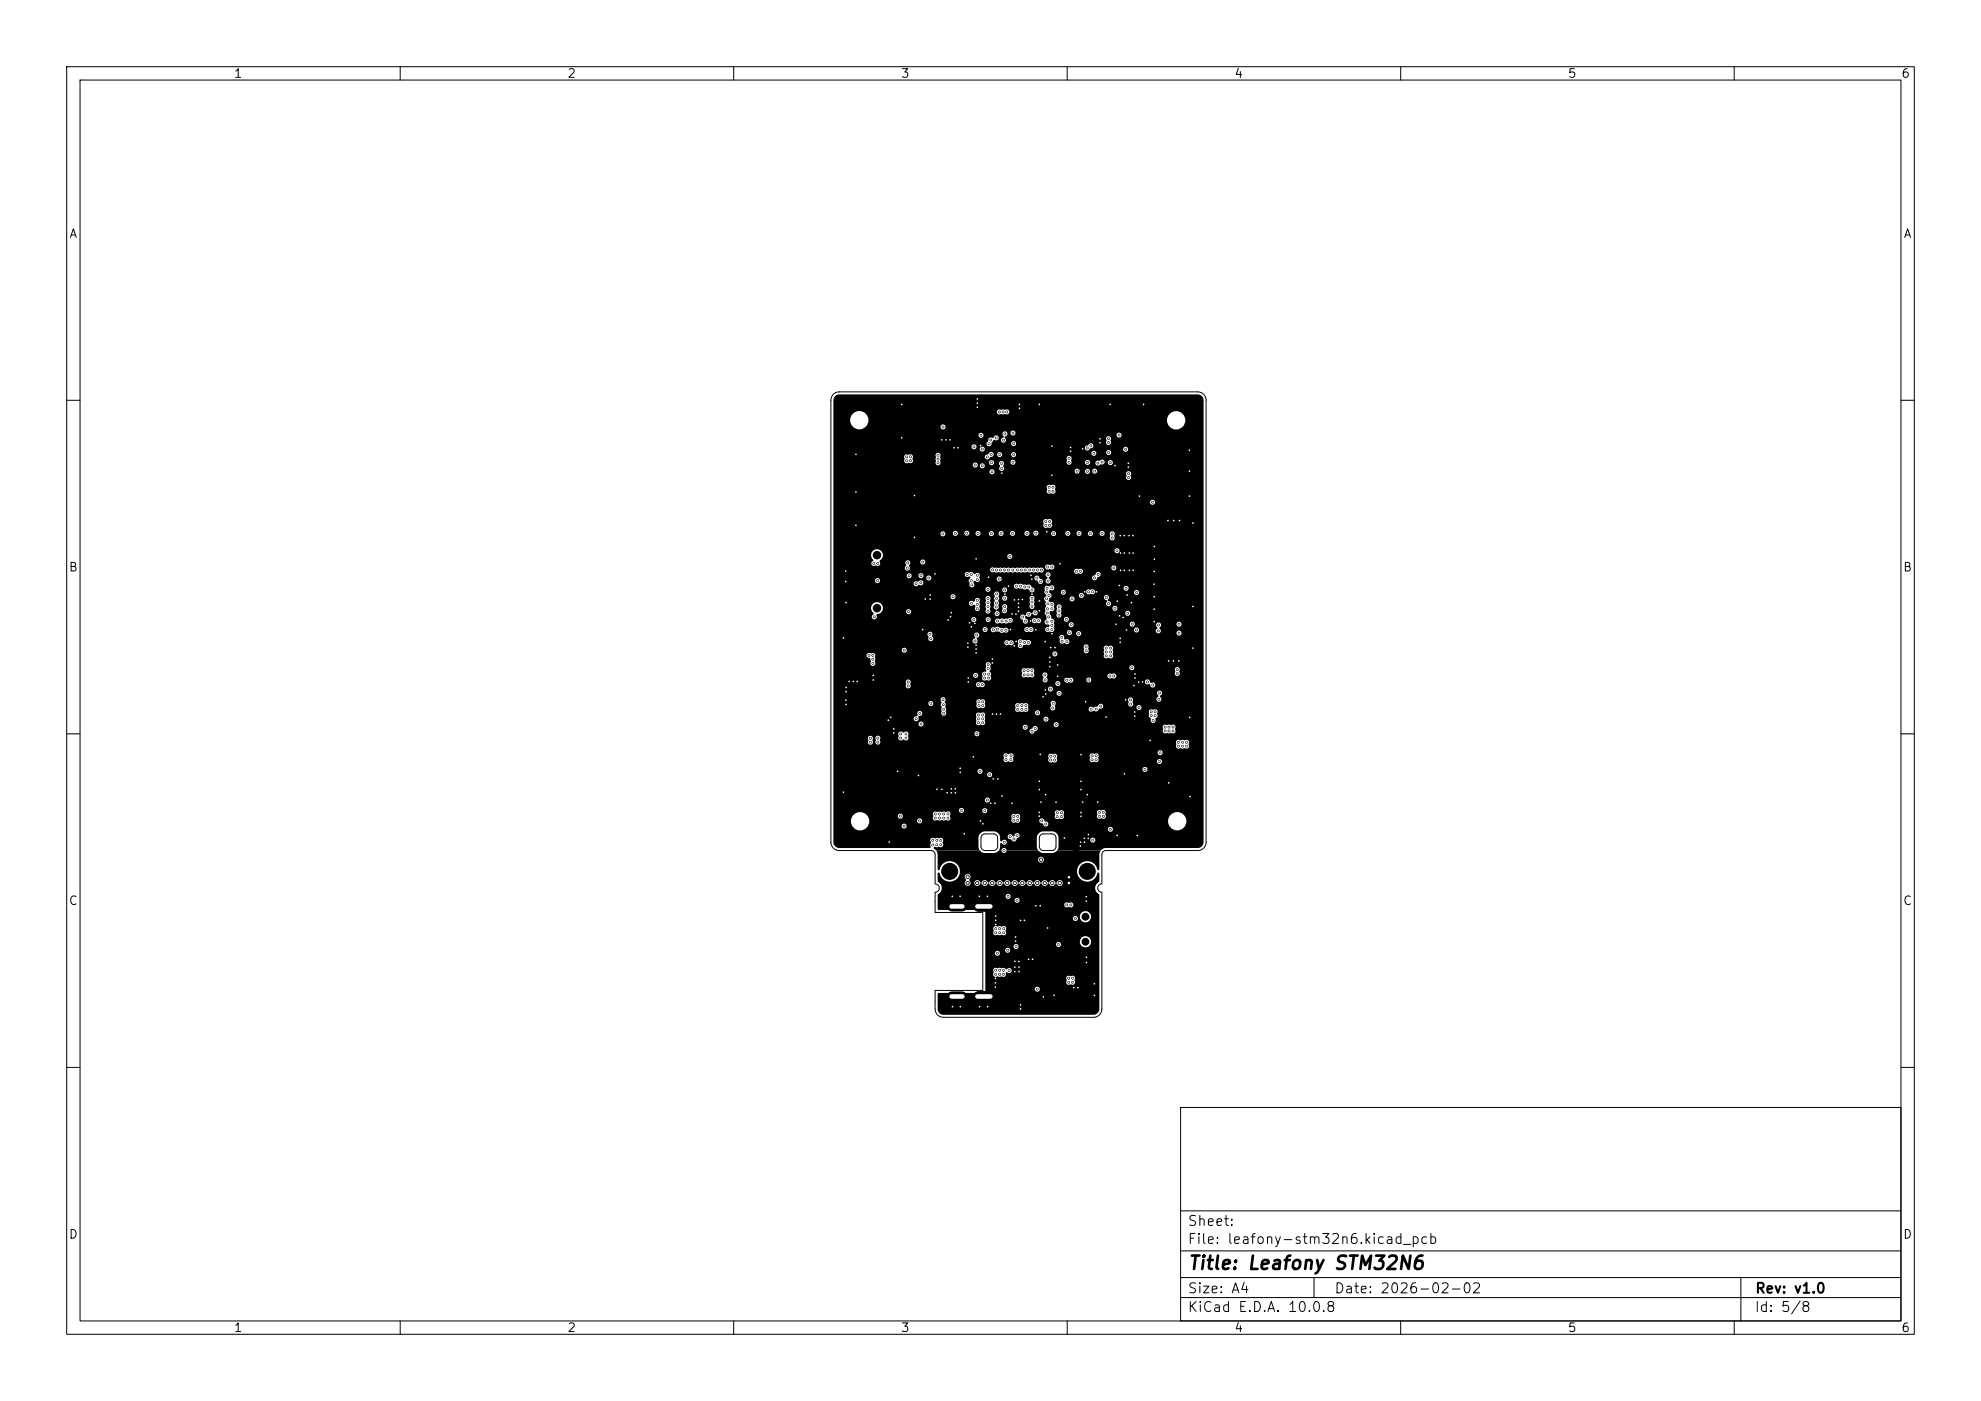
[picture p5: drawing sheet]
<svg xmlns="http://www.w3.org/2000/svg" width="297mm" height="210mm" viewBox="0 0 297 210" stroke-linecap="round" stroke-linejoin="round" font-family="sans-serif">
<defs><g id="words">
<text font-size="2" x="178" y="190.8">Title: Leafony STM32N6</text>
<g font-size="1.5">
<text x="178" y="184.1">Sheet:</text>
<text x="178" y="186.8">File: leafony-stm32n6.kicad_pcb</text>
<text x="178" y="197">KiCad E.D.A. 10.0.8</text>
<text x="178" y="194.2">Size: A4</text>
<text x="200" y="194.2">Date: 2026-02-02</text>
<text x="263" y="197">Id: 5/8</text>
<text x="263" y="194.2">Rev: v1.0</text>
</g>
<g font-size="1.3">
<text x="35" y="12">1</text>
<text x="85" y="12">2</text>
<text x="135" y="12">3</text>
<text x="185" y="12">4</text>
<text x="235" y="12">5</text>
<text x="285" y="12">6</text>
<text x="10.3" y="36">A</text>
<text x="285.3" y="36">A</text>
<text x="10.2" y="86">B</text>
<text x="285.2" y="86">B</text>
<text x="10.2" y="136">C</text>
<text x="285.2" y="136">C</text>
<text x="10.2" y="186">D</text>
<text x="285.2" y="186">D</text>
<text x="35" y="200">1</text>
<text x="85" y="200">2</text>
<text x="135" y="200">3</text>
<text x="185" y="200">4</text>
<text x="235" y="200">5</text>
<text x="285" y="200">6</text>
</g>
</g></defs>
<g fill="none" stroke="#000" stroke-width=".15">
<path d="M10 10h277v190h-277zM12 12h273v186h-273zM60 10v2M110 10v2M160 10v2M210 10v2M260 10v2M124.9 59.1l.4-.2 .5-.2h53.8a1.25 1.25 0 0 1 1.2 1.3v66.2a1.25 1.25 0 0 1-1.2 1.3h-13.8a.62 .62 0 0 0-.6 .6v4.4a.62 .62 0 0 0-.6 .6 .62 .62 0 0 0 .6 .6v17.5a1.25 1.25 0 0 1-1.3 1.3h-22.5a1.25 1.25 0 0 1-1.2-1.3v-2.7h7.1v-11.7h-7.1v-3.1a.63 .63 0 0 0 .6-.6 .63 .63 0 0 0-.6-.6v-4.4a.63 .63 0 0 0-.6-.6h-13.8a1.25 1.25 0 0 1-1.2-1.3v-66.2l.1-.5zM10 60h2M285 60h2M10 110h2M285 110h2"/>
<path d="M147.3 125.2l.3-.2h1.3a.62 .62 0 0 1 .7 .6v1.3a.62 .62 0 0 1-.7 .6h-1.2a.63 .63 0 0 1-.6-.6v-1.3zM156 125.2l.4-.2h1.3a.62 .62 0 0 1 .6 .6v1.3a.62 .62 0 0 1-.6 .6h-1.3a.62 .62 0 0 1-.6-.6v-1.3zM10 160h2M177 166h108v32h-108zM285 160h2M60 198v2M110 198v2M160 198v2M177 194.5h108M177 191.5h108M177 187.5h108M177 181.5h108"/>
<path d="M197 191.5v3M210 198v2M260 198v2M261 191.5v6.5"/>
</g>
<g fill="#000">
<path d="M125.2 59.4l.6-.3h53.7a.88 .88 0 0 1 .9 .9v66.3a.88 .88 0 0 1-.8 .8h-13.9l-.4 .1-.3 .3h-6.5l.2-.5v-1.1h4.8v.1a.38 .38 0 0 0 .5 .3 .38 .38 0 0 0 0-.7 .38 .38 0 0 0-.5 .3h-4.8v-.4a1 1 0 0 0-1-.9h-1.3a.99 .99 0 0 0-1 1v1.4l.3 .5h-4.8l-.1-.2-.2-.2a.37 .37 0 0 0-.4 .4h-.5l.2-.3v-.7a.26 .26 0 0 1 .3-.1 .26 .26 0 0 1 .2 .2 .39 .39 0 0 0 .5-.3 .39 .39 0 0 0-.2-.4 .39 .39 0 0 0-.5 .2l-.2-.1-.1-.6h1.2a.64 .64 0 0 0 .6 .5 .39 .39 0 0 0 .5 .2 .39 .39 0 0 0 .2-.4l.1-.1a.38 .38 0 0 0 .3-.4 .38 .38 0 0 0-.4-.3 .38 .38 0 0 0-.3 .4 .27 .27 0 0 1-.4-.2h-.1a.37 .37 0 0 0-.5 .3h-1.2l-.2-.4-.5-.3-1.4-.1a.99 .99 0 0 0-1.1 1v1.4l.2 .5h-6.5l-.4-.3 .1-.3 .4 .1 .2-.1a.44 .44 0 0 0 .6-.1 .44 .44 0 0 0 0-.6 .4 .4 0 0 0 0-.5 .4 .4 0 0 0-.6 0l-.3-.1-.3 .1a.41 .41 0 0 0-.5 0 .41 .41 0 0 0 0 .6l-.1 .3 .1 .4-.2 .1h-13.6a.88 .88 0 0 1-.9-.9v-1.9h41.2a.38 .38 0 0 0 .5 .4 .38 .38 0 0 0 .1-.6 .38 .38 0 0 0-.6 .1l-41.2 .1v-.5h10.3a.38 .38 0 0 0 .5 .4 .38 .38 0 0 0 .1-.6 .38 .38 0 0 0-.6 .1l-10.3 .1v-.8h12.6a.38 .38 0 0 0 .5 .4 .38 .38 0 0 0 .1-.6 .38 .38 0 0 0-.6 .1l-12.6 .1v-.7h9.7v.1a.37 .37 0 0 0 .3 .3 .37 .37 0 0 0 .4-.1h4.5v.1a.52 .52 0 0 0 .8 .2l.2 .1 1.1-.1a.38 .38 0 0 0 .5 0 .38 .38 0 0 0 0-.5l9.2-.1 .1 .4a.41 .41 0 0 0 0 .5 .41 .41 0 0 0 .6 0 .4 .4 0 0 0 .6-.2h2.9l.2 .3 .3 .1a.42 .42 0 0 0 .4 .5 .42 .42 0 0 0 .5-.4l-.2-.3a.63 .63 0 0 1-.6-.5h-.1a.37 .37 0 0 0-.5 .3h-2.9v-.3l.1-.3h5.1v.1a.53 .53 0 0 0 .8 .2 .38 .38 0 0 0 .4 0 .38 .38 0 0 0 .2-.4h4.9l.1 .2a.51 .51 0 0 0 .7 .2 .38 .38 0 0 0 .5-.1 .38 .38 0 0 0 0-.5 .42 .42 0 0 0 0-.6 .42 .42 0 0 0-.6 0 .41 .41 0 0 0-.5 0 .41 .41 0 0 0-.1 .6l-.1 .2h-4.9l-.1-.1a.44 .44 0 0 0 0-.6 .44 .44 0 0 0-.6-.1h-.1a.47 .47 0 0 0-.5 .2 .47 .47 0 0 0 0 .5l-.1 .2h-5.1l-.3-.4h-.8l-.2 .1-.1 .2h-9.2a.41 .41 0 0 0 0-.6 .41 .41 0 0 0-.6 0l-1-.1-.3 .1a.45 .45 0 0 0-.5 .1 .45 .45 0 0 0-.1 .6l-.1 .2h-4.5a.38 .38 0 0 0-.2-.6 .38 .38 0 0 0-.5 .3h-9.7v-.9h18.9v.2a.38 .38 0 0 0 .4 .3 .38 .38 0 0 0 .3-.4h2.8v.1a.38 .38 0 0 0 .5 .2 .38 .38 0 0 0 0-.6 .38 .38 0 0 0-.5 .3h-2.8v-.2l-.3-.2-.3 .1-.1 .2h-18.9v-1.5h22.8a.38 .38 0 0 0 .4 .4 .38 .38 0 0 0 .2-.6 .38 .38 0 0 0-.6 .1l-22.8 .1v-3.8h23.1a.39 .39 0 0 0 .5 .4 .39 .39 0 0 0 .2-.6 .39 .39 0 0 0-.7 .1l-23.1 .1v-.5h21.7a.38 .38 0 0 0 .2 .4 .38 .38 0 0 0 .5-.3 .38 .38 0 0 0-.2-.4h24.2v.1a.38 .38 0 0 0 .6 .2 .38 .38 0 0 0 0-.6 .38 .38 0 0 0-.6 .3h-24.4h-.2l-.1 .3h-21.7v-2.4h25.5l.1 .5a.39 .39 0 0 0 .1 .5 .39 .39 0 0 0 .6-.1h.1a.37 .37 0 0 0 .4 .1 .37 .37 0 0 0 .2-.3h5.3v.1a.47 .47 0 0 0 .7 .2 .4 .4 0 0 0 .5 0 .4 .4 0 0 0 0-.6l.1-.4h4.9v.5a.4 .4 0 0 0 .1 .5 .4 .4 0 0 0 .5 0l.4 .1 .2-.2h8.9a.39 .39 0 0 0 .4 .5 .39 .39 0 0 0 .2-.7 .39 .39 0 0 0-.6 .2h-8.9l.1-.3-.1-.2a.41 .41 0 0 0 0-.6 .41 .41 0 0 0-.6 0l-.4-.1-.2 .3h-4.9l-.2-.2h-.5a.4 .4 0 0 0-.6 .1 .4 .4 0 0 0 0 .5v.3h-5.3v-.3a.42 .42 0 0 0-.1-.6 .42 .42 0 0 0-.6 .1l-.4-.2-.3 .2-.1 .1h-25.5v-.4h48.7v.1a.38 .38 0 0 0 .5 .3 .38 .38 0 0 0 0-.7 .38 .38 0 0 0-.5 .3h-48.7v-2.2h5.2l.1 .4a.4 .4 0 0 0 0 .5 .4 .4 0 0 0 .6 0 .4 .4 0 0 0 0-.5l.1-.4h.3l.1 .3a.43 .43 0 0 0 0 .5 .43 .43 0 0 0 .6 .1l.1-.3h44.3l.1 .4a.4 .4 0 0 0 .1 .6 .4 .4 0 0 0 .5-.1l.2 .1h.5a.4 .4 0 0 0 .5-.1 .4 .4 0 0 0 0-.5 .41 .41 0 0 0 0-.6 .41 .41 0 0 0-.6 0l-.8-.1a.37 .37 0 0 0-.5 .3h-44.3l-.1-.2a.41 .41 0 0 0 0-.6 .41 .41 0 0 0-.6 .1l-.1 .1h-.3l-.3-.3a.37 .37 0 0 0-.5 .3h-5.2v-.6h9.8l.1 .3a.41 .41 0 0 0 0 .6 .41 .41 0 0 0 .6-.1l.1 .1a.4 .4 0 0 0 .6 0 .4 .4 0 0 0 0-.6l.1-.4h9.9a.38 .38 0 0 0 .5 .5 .38 .38 0 0 0 .2-.7 .38 .38 0 0 0-.7 .1v.1h-9.9a.41 .41 0 0 0-.3-.3 .41 .41 0 0 0-.4 .2l-.5-.2-.3 .2v.2h-9.8v-.4h29.5v.1a.4 .4 0 0 0 .4 .3 .4 .4 0 0 0 .3-.4 .4 .4 0 0 0 .5-.3 .4 .4 0 0 0-.4-.5 .4 .4 0 0 0-.4 .4l-.3 .1-.1 .3h-29.5v-.6h28.4v.1a.38 .38 0 0 0 .6 .2 .38 .38 0 0 0 0-.6 .38 .38 0 0 0-.6 .3h-28.4v-.5h12.8v.1a.38 .38 0 0 0 .6 .3 .38 .38 0 0 0 0-.7 .38 .38 0 0 0-.6 .3h-12.8v-.8h12.1v.1a.39 .39 0 0 0 .5 .3 .39 .39 0 0 0 .2-.6l.1-.2a.39 .39 0 0 0 .5-.3 .39 .39 0 0 0-.5-.4l-.2 .1-.1 .3a.26 .26 0 0 1 0 .3 .26 .26 0 0 1-.3 .1l-.2 .3h-12.1v-2.3h14.3a.38 .38 0 0 0 .5 .4 .38 .38 0 0 0 .1-.6 .38 .38 0 0 0-.6 .2h-14.3v-.6h16.1v.2a.4 .4 0 0 1 0 .6l.2 .4-.1 .3 .1 .3a.39 .39 0 0 0 0 .6 .39 .39 0 0 0 .6-.1h4.5l.1 .4-.1 .9a.53 .53 0 0 0 .8 .2l.3 .1 .2-.1h10.4v.2a.38 .38 0 0 0 .6 .1h15.7l.1 .4-.1 .2a.4 .4 0 0 0 .2 .4 .4 .4 0 0 0 .5 0h.2h.4a.4 .4 0 0 0 .6-.1 .4 .4 0 0 0 0-.5 .41 .41 0 0 0-.1-.6 .41 .41 0 0 0-.5 0l-1-.1-.3 .3h-15.7a.38 .38 0 0 0-.1-.6 .38 .38 0 0 0-.5 .3h-10.4l.1-.2-.1-.4 .1-.2h8.7a.38 .38 0 0 0 .5 .4 .38 .38 0 0 0 .2-.6 .38 .38 0 0 0-.6 .1l-8.8 .1-.1-.3a.47 .47 0 0 0-.2-.7h7.8v.1a.38 .38 0 0 0 .6 .3 .38 .38 0 0 0 0-.7 .38 .38 0 0 0-.6 .3h-7.9l-.3 .1-.2-.1a.37 .37 0 0 0-.5 .3h-4.5l.1-.8-.2-.3 .1-.4-.2-.4 4.8-.1 .1 .4-.1 .2a.4 .4 0 0 0 .2 .4 .4 .4 0 0 0 .4 0 .4 .4 0 0 0 .5 0 .4 .4 0 0 0 .2-.4h4.5l.1 .4-.1 .2a.38 .38 0 0 0 .2 .4 .38 .38 0 0 0 .4-.1l.4 .1 .4-.1a.39 .39 0 0 0 .5 0 .39 .39 0 0 0 0-.5h3.4v.2a.38 .38 0 0 0 .3 .2 .38 .38 0 0 0 .4-.2h5v.2a.41 .41 0 0 0 .7 0l.4 .2 7.9-.1 .1 .8 .3 .4a.38 .38 0 0 0 .3 .6 .38 .38 0 0 0 .3-.6l.1-.2a.48 .48 0 0 0 .2-.7 .4 .4 0 0 0-.1-.5 .4 .4 0 0 0-.5 0l-.4-.1-.3 .3h-7.8l.4-.4h.4l.2-.2h5v.1a.38 .38 0 0 0 .6 .3 .38 .38 0 0 0 0-.7 .38 .38 0 0 0-.6 .3h-5a.4 .4 0 0 0-.3-.5 .4 .4 0 0 0-.5 .4h-.4a.36 .36 0 0 1-.6 0l-.2 .1-.2 .3h-5v-.2a.41 .41 0 0 1 .1-.6 .39 .39 0 0 0-.6-.4 .39 .39 0 0 0-.1 .6l-.1 .4-3.4-.1a.41 .41 0 0 0 0-.5 .41 .41 0 0 0-.6 0l-.2-.1-.3 .1a.52 .52 0 0 0-.8 .2h-4.5l-.1-.2 .1-.4-.2-.2h21.6l.1 .4a.38 .38 0 0 0 .1 .5 .38 .38 0 0 0 .5 0 .38 .38 0 0 0 0-.5v-.5h3.6v.1a.38 .38 0 0 0 .5 .2 .38 .38 0 0 0 .1-.6 .24 .24 0 0 1 .1-.4 .38 .38 0 0 0 0-.5 .38 .38 0 0 0-.6 .1 .38 .38 0 0 0 .1 .5v.2l-.2 .4h-3.6l-.2-.2-.2-.1-.2 .2-.1 .2-21.8-.1-.3 .1-.3-.1-.2 .2-.1 .1h-4.7a.38 .38 0 0 0-.1-.6 .38 .38 0 0 0-.6 .3h-16.1v-.9h33.5v.1a.38 .38 0 0 0 .6 .2 .38 .38 0 0 0 0-.6 .38 .38 0 0 0-.6 .3h-33.5v-.7h32.2v.1a.38 .38 0 0 0 .6 .3 .38 .38 0 0 0 0-.6 .38 .38 0 0 0-.6 .2h-32.2v-.4h10.9v.1a.38 .38 0 0 0 .5 .3 .38 .38 0 0 0 .2-.6h9.8v.1a.47 .47 0 0 0 .8 .2 .38 .38 0 0 0 .4 0 .38 .38 0 0 0 .1-.5h10.6v.1a.38 .38 0 0 0 .6 .3 .38 .38 0 0 0 0-.7 .38 .38 0 0 0-.6 .3h-10.6l-.3-.1h-.5a.37 .37 0 0 0-.5 .3l-9.8-.1a.4 .4 0 0 0-.1-.5 .4 .4 0 0 0-.6 0 .4 .4 0 0 0 .1 .6l-.1 .2h-10.9v-1.6h21v.1a.38 .38 0 0 0 .5 .3 .38 .38 0 0 0 .2-.6h.6l.1 .4a.41 .41 0 0 0 .1 .5 .41 .41 0 0 0 .5 0 .41 .41 0 0 0 .6 0 .41 .41 0 0 0 0-.6l.1-.3-.2-.3v-.2h4.8l.1 .3-.1 .3a.41 .41 0 0 0 .2 .4 .41 .41 0 0 0 .4 0h.3h.4a.38 .38 0 0 0 .4 0 .38 .38 0 0 0 .2-.4h1.2v.2a.36 .36 0 0 1 0 .6 .38 .38 0 0 0 .4 .4 .38 .38 0 0 0 .4-.4h2.5v.1a.41 .41 0 0 0 .6 .2 .4 .4 0 0 0 .5 .1 .4 .4 0 0 0 .2-.4h2v.2a.38 .38 0 0 0 .6 .1h8.1l.1 .2a.53 .53 0 0 0 .7 .1 .41 .41 0 0 0 .3 .5 .41 .41 0 0 0 .5-.4l-.2-.2-.3-.1a.23 .23 0 0 1-.2 0 .23 .23 0 0 1-.1-.2l-.4-.3-.2 .1-.2 .3h-8.1a.38 .38 0 0 0-.1-.6 .38 .38 0 0 0-.5 .3h-2l-.2-.3-.5 .1-.3-.1-.2 .1-.1 .2h-2.5l-.2-.3 .1-.3h9v.1a.47 .47 0 0 0 .8 .2 .39 .39 0 0 0 .5-.1 .39 .39 0 0 0-.1-.5 .39 .39 0 0 0-.5 0h-.2a.37 .37 0 0 0-.5 .3l-9-.1a.38 .38 0 0 0-.3-.4 .38 .38 0 0 0-.4 .3h-1.2l-.1-.2a.43 .43 0 0 0 0-.6 .43 .43 0 0 0-.6-.1h-.7a.37 .37 0 0 0-.5 .3h-4.8l.1-.2v-.3h20.8v.2a.38 .38 0 0 0 .3 .3 .38 .38 0 0 0 .4-.2h6.1l.1 .4a.4 .4 0 0 0 0 .5 .4 .4 0 0 0 .6 0 .4 .4 0 0 0 0-.5 .39 .39 0 0 0-.1-.7 .39 .39 0 0 0-.6 .3h-6.1v-.1a.38 .38 0 0 0-.2-.5 .38 .38 0 0 0-.5 .3h-20.8v-.1a.39 .39 0 0 0-.1-.6 .39 .39 0 0 0-.5 .1 .39 .39 0 0 0 0 .5l-.1 .4a.25 .25 0 0 1 0 .4 .25 .25 0 0 1-.3 0l-.3 .3-1.1-.1-.2 .3h-21v-3h5a.42 .42 0 0 0 .5 .4l.2 .5-.1 .2a.38 .38 0 0 0 .4 .5 .38 .38 0 0 0 .3-.6v-1l-.1-.2h26.7v.1a.38 .38 0 0 0 .6 .2 .38 .38 0 0 0 0-.6 .38 .38 0 0 0-.6 .3h-26.7l-.2-.1-.3 .1-.4-.1-.3 .3h-5v-.8h10.3v.1a.38 .38 0 0 0 .6 .3 .38 .38 0 0 0 0-.7 .38 .38 0 0 0-.6 .3h-10.3v-2.4h14.1l.2 .4v.5a.38 .38 0 0 0 .6 .1h6v.1a.38 .38 0 0 0 .3 .4 .38 .38 0 0 0 .4-.2h4.1v.2a.64 .64 0 0 0 .7 .1h.1a.38 .38 0 0 0 .5 0 .38 .38 0 0 0 0-.5h.7l.1 .4a.39 .39 0 0 0 .1 .6 .39 .39 0 0 0 .5-.2h9.2v.3a.43 .43 0 0 0 .1 .6 .43 .43 0 0 0 .6 0v-.7h2.3l.1 .9a.39 .39 0 0 0 0 .6 .39 .39 0 0 0 .5 0h.1a.43 .43 0 0 0 .6 0 .43 .43 0 0 0 0-.6l.1-.2-.1-.4a.39 .39 0 0 0 0-.5 .39 .39 0 0 0-.5 0 .57 .57 0 0 0-.8 .2l-2.3-.1a.38 .38 0 0 0-.3-.4 .38 .38 0 0 0-.4 .3h-9.2l.1-.2 .5-.1a.4 .4 0 0 0 .6 0 .4 .4 0 0 0 0-.6 .4 .4 0 0 0-.6 0h-.5l-.5-.2-.2 .2-.1 .1h-.7l-.2-.1h-.3a.6 .6 0 0 0-.8 .3h-4.1v-.4a.24 .24 0 0 1-.1-.2 .24 .24 0 0 1 .3-.2h12.1l.1 .3a.45 .45 0 0 0 0 .5 .45 .45 0 0 0 .6 .1 .4 .4 0 0 0 .7 0 .4 .4 0 0 0-.2-.6h-.1a.22 .22 0 0 1-.4 0 .22 .22 0 0 1 .1-.3 .38 .38 0 0 0-.4-.3 .38 .38 0 0 0-.4 .3h-12.1v-.1a.39 .39 0 0 0-.1-.5 .39 .39 0 0 0-.5 .1 .39 .39 0 0 0 .1 .5l-.4 .5h-6a.58 .58 0 0 0-.1-.7 .38 .38 0 0 0-.1-.6 .38 .38 0 0 0-.6 .3h-14.1v-.7h22.4v.1a.38 .38 0 0 0 .4 .3 .38 .38 0 0 0 .4-.3h.4l.1 .1a.41 .41 0 0 0 .7 .1l.4 .1a.72 .72 0 0 0 .9 .1h9.4v.1a.37 .37 0 0 0 .3 .3 .37 .37 0 0 0 .4-.3h.6v.1a.38 .38 0 0 0 .6 .3 .38 .38 0 0 0 0-.6 .38 .38 0 0 0-.6 .2h-.6a.38 .38 0 0 0-.3-.4 .38 .38 0 0 0-.4 .3h-9l.2-.2v-.3h2.4v.2a.57 .57 0 0 0 .7 .2 .39 .39 0 0 0 .6-.1 .39 .39 0 0 0-.1-.6 .39 .39 0 0 0-.5 .1l-.5-.1-.2 .3h-2.4a.62 .62 0 0 0-.8-.1h-.4l-.4-.3-.4 .2-.2-.1a.37 .37 0 0 0-.5 .4h-.4l-.1-.3-.3-.1-.2 .1-.2 .2h-22.4v-3.2h5.7l.1 .5a.37 .37 0 0 1 .2 .6l-.2 .3 .2 .3h.1h14.6v.2a.38 .38 0 0 0 .5 .2 .38 .38 0 0 0 .3-.4h1.4v.2a.38 .38 0 0 0 .3 .3 .38 .38 0 0 0 .4-.3h.7l.1 .3a.53 .53 0 0 0 .7 .1h.2h.2a.82 .82 0 0 0 .9-.1 .39 .39 0 0 0 .5-.2 .39 .39 0 0 0-.2-.5 .39 .39 0 0 0-.5 .2h-.5a.71 .71 0 0 0-.7 0 .44 .44 0 0 0-.7 .2h-.7a.38 .38 0 0 0-.2-.5 .38 .38 0 0 0-.5 .3h-1.4l-.4-.3-.2 .1-.2 .2h-14.4l.2-.1 .1-.3h21.4l.2 .4a.36 .36 0 0 1 .3 .5 .38 .38 0 0 0 .5 .2 .38 .38 0 0 0 .2-.5h.6v.1a.52 .52 0 0 0 .8 .2 .38 .38 0 0 0 .5 0 .38 .38 0 0 0 0-.5 .38 .38 0 0 0-.5-.1 .52 .52 0 0 0-.8 .3h-.6l-.1-.1a.35 .35 0 0 1-.3-.5h.3a.5 .5 0 0 0 .7-.4h.2a.38 .38 0 0 0 .6 .1 .38 .38 0 0 0-.1-.6 .38 .38 0 0 0-.6 .3l-.2 .2a.43 .43 0 0 0-.5-.3 .43 .43 0 0 0-.3 .5l-.1 .1-.5-.2-.3 .3h-21.4l-.1-.2 .8-.6h3.6a.38 .38 0 0 0 .5 .5 .38 .38 0 0 0 .2-.6 .38 .38 0 0 0-.6 .1h-3.7h.1a.89 .89 0 0 0-.4-1.2h13.4v.2a.41 .41 0 0 0 .7 0l.2 .1v.3a.38 .38 0 0 0 .1 .5 .38 .38 0 0 0 .5 0 .38 .38 0 0 0 0-.5l.1-.5-.1-.2a.41 .41 0 0 0-.1-.6h1l.1 .3-.1 .3 .1 .9a.75 .75 0 0 0 .2 .8 .44 .44 0 0 0 .5-.3 .44 .44 0 0 0-.1-.5l.1-.3h.5l.1 .4a.24 .24 0 0 1 .3 .2 .24 .24 0 0 1-.2 .3 .38 .38 0 0 0 .2 .5 .38 .38 0 0 0 .5-.3 .38 .38 0 0 0-.4-.4l.7-.1v.1a.39 .39 0 0 0 .6 .3 .39 .39 0 0 0 .1-.6 .4 .4 0 0 0 0-.6 .4 .4 0 0 0-.5 0 .4 .4 0 0 0-.1 .5l-.1 .3h-.8v-.1a.57 .57 0 0 0 .3-.8v-.4h4.6l.1 .5a.38 .38 0 0 0 .1 .5 .38 .38 0 0 0 .5 0 .38 .38 0 0 0 0-.5l.1-1h1.4l.3 .5-.1 .4a.41 .41 0 0 1 0 .6v.3a.73 .73 0 0 0 .2 .9v.4l-.1 .1a.4 .4 0 0 0-.1 .5 .4 .4 0 0 0 .5 .2l.1 .2a.28 .28 0 0 1-.4 .2 .4 .4 0 0 0-.1 .6 .4 .4 0 0 0 .6 0 .41 .41 0 0 0 .7-.2h11.9v.1a.38 .38 0 0 0 .4 .3 .38 .38 0 0 0 .4-.3h2.5v.1a.38 .38 0 0 0 .6 .3h2.5v.1a.38 .38 0 0 0 .6 .2 .38 .38 0 0 0 0-.6 .38 .38 0 0 0-.6 .3h-2.5l.1-.4-.2-.4 .2-.3v-.3h2.4v.1a.38 .38 0 0 0 .6 .3 .38 .38 0 0 0 0-.6 .38 .38 0 0 0-.6 .2l-2.4-.1a.38 .38 0 0 0-.6 0 .38 .38 0 0 0 .1 .6v.1l-.2 .4h-2.5a.38 .38 0 0 0-.4-.4 .38 .38 0 0 0-.4 .3h-11.9l-.1-.4v-.4h2.2a.38 .38 0 0 0 .4 .4 .38 .38 0 0 0 .4-.5h8.4v.1a.38 .38 0 0 0 .6 .3 .38 .38 0 0 0 0-.7 .38 .38 0 0 0-.6 .3h-8.4l-.4-.2h-.2l-.2 .3h-2.2v-.1l.1-.4-.2-.3h1.6a.39 .39 0 0 0 .5 .4 .39 .39 0 0 0 .2-.6 .39 .39 0 0 0-.7 .2l-1.8-.1-.3-.8a.24 .24 0 0 1 0-.3 .24 .24 0 0 1 .3 0l.7-.1 .1 .4-.1 .2a.38 .38 0 0 0 .4 .5 .38 .38 0 0 0 .3-.6l-.1-.1h9.7a.38 .38 0 0 0 .5 .4 .38 .38 0 0 0 .2-.6 .38 .38 0 0 0-.7 .1l-9.7 .1 .1-.8h7.7v.1a.38 .38 0 0 0 .6 .3 .38 .38 0 0 0 0-.6 .38 .38 0 0 0-.6 .2h-7.7a.39 .39 0 0 0-.4-.5 .39 .39 0 0 0-.2 .7l-.1 .2h-.5l.2-.2-.1-.4a.42 .42 0 0 0 0-.5 .42 .42 0 0 0-.5-.1l-.1-.1a.33 .33 0 0 1-.1-.5h3.1v.1a.38 .38 0 0 0 .5 .3 .38 .38 0 0 0 0-.7 .38 .38 0 0 0-.5 .3h-3.1l.3-.2v-.3h4.2v.1a.37 .37 0 0 0 .6 .2h3.1l.2 .4a.25 .25 0 0 1 .3 .2 .25 .25 0 0 1-.2 .3 .39 .39 0 0 0 .4 .5 .39 .39 0 0 0 .4-.4 .39 .39 0 0 0-.4-.4l-.1-.2a.39 .39 0 0 0 0-.6 .39 .39 0 0 0-.6 .2h-3.1a.38 .38 0 0 0-.1-.6 .38 .38 0 0 0-.5 .3h-4.2l-.3-.4 1.7-.1a.38 .38 0 0 0 .5 .5 .38 .38 0 0 0 .3-.5h3v.1a.42 .42 0 0 0 .7 .2 .4 .4 0 0 0 .7-.2h5.8v.1a.38 .38 0 0 0 .6 .2 .38 .38 0 0 0 0-.6 .38 .38 0 0 0-.6 .3h-5.8l-.1-.3-.3-.2-.7 .1-.3 .3h-3l-.1-.2-.3-.1-.3 .2-.1 .1h-1.7a.24 .24 0 0 1 .2-.3 .24 .24 0 0 1 .2 .1l.3-.2 .1-.2h10.4v.1a.38 .38 0 0 0 .5 .3 .38 .38 0 0 0 0-.6 .38 .38 0 0 0-.5 .2h-10.4l-.2-.3h-.3a.3 .3 0 0 1-.5 0 .45 .45 0 0 0-.5 .2 .45 .45 0 0 0 .1 .5l-.1 .4 .3 .4-.4 .4h-1.4a.39 .39 0 0 0-.5-.3 .39 .39 0 0 0-.2 .6l-.1 .2h-4.6l.1-.6h.5v.1a.38 .38 0 0 0 .5 .3 .38 .38 0 0 0 0-.6 .38 .38 0 0 0-.5 .2h-.5l-.1-.1a.67 .67 0 0 0-.2-.8 .45 .45 0 0 0-.4 .2 .45 .45 0 0 0 .1 .5l-.2 .3 .2 .3-.2 .9h-.5l-.1-.3 .1-.7a.38 .38 0 0 0-.3-.6 .38 .38 0 0 0-.5 .4l-1.1-.1a.42 .42 0 0 0-.5 .5l-.1 .1-.5-.1-.2 .3h-13.4a.89 .89 0 0 0-1.3 .7h-5.7v-1.7h17.6v.1a.38 .38 0 0 0 .6 .3 .38 .38 0 0 0 0-.7 .38 .38 0 0 0-.6 .3h-17.6v-1.1h22.8l.1 .2a.38 .38 0 0 0 .4 .2 .38 .38 0 0 0 .3-.3h1.8v.1a.38 .38 0 0 0 .5 .3 .38 .38 0 0 0 0-.7 .38 .38 0 0 0-.5 .3h-1.8l-.1-.3-.2-.1a.37 .37 0 0 0-.5 .3h-22.8v-.9h12.1v.2a.47 .47 0 0 0 .8 .1 .39 .39 0 0 0 .5-.1 .39 .39 0 0 0 0-.5 .39 .39 0 0 0-.5 0h-.6l-.2 .3h-12.1v-.4h6.3v.1a.38 .38 0 0 0 .6 .3 .38 .38 0 0 0 0-.7 .38 .38 0 0 0-.6 .3h-6.3v-.7h11l.1 .2a.38 .38 0 0 0 .4 .2 .38 .38 0 0 0 .3-.5h1v.2a.38 .38 0 0 0 .6 .2h.6v.1a.38 .38 0 0 0 .6 .3 .38 .38 0 0 0 0-.7 .38 .38 0 0 0-.6 .3h-.6l.1-.3v-.2h6.2v.1a.41 .41 0 0 0 .7 .2 .2 .2 0 0 1 .2 .2 .2 .2 0 0 1-.2 .2l-.1 .3 .2 .4a.38 .38 0 0 0 .1 .5 .38 .38 0 0 0 .6-.2h5.9v.2a.56 .56 0 0 0 .8 .2h.4l.5 .2a.57 .57 0 0 1 .8 .3 .38 .38 0 0 0 .6-.1 .38 .38 0 0 0-.3-.5l-.1-.1a.53 .53 0 0 0-.8-.3h-.5l-.3-.2-.5 .1a.38 .38 0 0 0-.6 .2h-5.9l-.1-.3a.23 .23 0 0 1 0-.4 .23 .23 0 0 1 .4 .1 .38 .38 0 0 0 .4-.1 .38 .38 0 0 0 .1-.4h2.5v.1a.38 .38 0 0 0 .5 .3 .38 .38 0 0 0 .2-.5h5l.1 .3 .1 .1a.35 .35 0 0 1 .4 .4 .39 .39 0 0 0 .7-.1 .39 .39 0 0 0-.5-.5 .42 .42 0 0 0-.3-.5 .42 .42 0 0 0-.5 .3h-5l-.2-.2-.3 .1-.2 .2h-2.5l-.1-.1 .1-.5h9.9v.3l.2 .2v.1a.39 .39 0 0 0-.1 .6 .39 .39 0 0 0 .6-.1 .39 .39 0 0 0-.3-.5v-.1h6.5a.39 .39 0 0 0 .4 .4 .39 .39 0 0 0 .4-.5h.1a.38 .38 0 0 0 .4-.4 .38 .38 0 0 0-.4-.4 .38 .38 0 0 0-.4 .5l-.3 .1-.2 .3h-6.5a.39 .39 0 0 0 .2-.7 .39 .39 0 0 0-.6 .2h-9.9l-.3-.2-.4 .1a.26 .26 0 0 1-.4-.2l-.8-.1-.3 .2-.1 .2h-6.2l-.4-.2-.2 .1-.1 .2h-1l-.3-.3a.37 .37 0 0 0-.5 .4h-11v-1.2h10.8v.1a.38 .38 0 0 0 .2 .3 .38 .38 0 0 0 .4-.1h12.1v.1a.56 .56 0 0 0 .8 .3h1.4l.3-.1 .4 .1 .2-.1 .3 .1 .4-.1 .3 .1 .3-.1 .9 .1 .3-.1 .3 .1h1.6a.37 .37 0 0 0 .6-.2h4.5v.1a.47 .47 0 0 0 .8 .2 .39 .39 0 0 0 .5-.1 .39 .39 0 0 0-.1-.5 .39 .39 0 0 0-.5 0h-.4l-.3 .3h-4.5a.4 .4 0 0 0-.2-.5 .4 .4 0 0 0-.5 .1l-.2-.1-.4 .1-.9-.1-.2 .1-.4-.1-.3 .1-.9-.1-.3 .1-.3-.1-.4 .1-.2-.1-.4 .1-.3-.1h-1.4a.57 .57 0 0 0-.8 .3h-12.1v-.5h20.4v.2a.5 .5 0 0 0 .8 .2 .38 .38 0 0 0 .6-.2h8.5v.1a.38 .38 0 0 0 .6 .2 .38 .38 0 0 0 0-.6 .38 .38 0 0 0-.6 .3h-8.5l-.1-.3a.44 .44 0 0 0-.6-.1l-.5-.1-.2 .3h-20.4a.27 .27 0 0 1 .1-.4v-.3h1.6v.1a.38 .38 0 0 0 .5 .3 .38 .38 0 0 0 0-.7 .38 .38 0 0 0-.5 .3l-1.6-.1a.39 .39 0 0 0-.6 0 .39 .39 0 0 0 .1 .6l-.2 .4h-10.8v-2h5.7l.2 .7a.32 .32 0 0 1-.1 .5l-.1 .2a.47 .47 0 0 0 .8 .3 .43 .43 0 0 0 .5-.2 .43 .43 0 0 0 0-.5l.3-.3 .2-.4h18.6a.38 .38 0 0 0 .5 .4 .38 .38 0 0 0 .2-.6 .38 .38 0 0 0-.7 .1l-18.6 .1a.87 .87 0 0 0-.4-.9h35.1v.1a.38 .38 0 0 0 .6 .3 .38 .38 0 0 0 0-.7 .38 .38 0 0 0-.6 .3l-35.2-.1a.89 .89 0 0 0-1.3 .7h-5.7v-3.1h16.1v.1a.38 .38 0 0 0 .4 .3 .38 .38 0 0 0 .3-.5h1.2v.1a.38 .38 0 0 0 .4 .3 .38 .38 0 0 0 .3-.4h1v.2a.38 .38 0 0 0 .4 .2 .38 .38 0 0 0 .3-.4h1v.1a.38 .38 0 0 0 .4 .3 .38 .38 0 0 0 .3-.4h1.3v.1a.38 .38 0 0 0 .4 .4 .38 .38 0 0 0 .3-.5h.7v.1a.38 .38 0 0 0 .4 .3 .38 .38 0 0 0 .4-.4h.9v.1a.38 .38 0 0 0 .5 .3 .38 .38 0 0 0 .3-.4h1.4v.1a.38 .38 0 0 0 .4 .3 .38 .38 0 0 0 .3-.4h.6v.2a.38 .38 0 0 0 .5 .2 .38 .38 0 0 0 .3-.4h1.9v.1a.38 .38 0 0 0 .4 .4 .38 .38 0 0 0 .3-.5h1.4v.1a.38 .38 0 0 0 .4 .3 .38 .38 0 0 0 .4-.4h.9v.1a.38 .38 0 0 0 .4 .3 .38 .38 0 0 0 .4-.4h.9v.1a.38 .38 0 0 0 .5 .4 .38 .38 0 0 0 .3-.5h1v.1a.38 .38 0 0 0 .4 .3 .38 .38 0 0 0 .3-.3h.8l.1 .3a.4 .4 0 0 0 0 .6 .4 .4 0 0 0 .6 0 .4 .4 0 0 0-.1-.6 .39 .39 0 0 0-.1-.6 .39 .39 0 0 0-.5 .3h-.8l-.1-.3-.2-.1a.37 .37 0 0 0-.4 .3h-1l-.3-.3a.37 .37 0 0 0-.5 .3h-.9l-.3-.3a.37 .37 0 0 0-.5 .3h-.9l-.4-.3-.2 .1-.2 .2h-1.4l-.2-.3a.37 .37 0 0 0-.5 .3h-1.9l-.1-.2-.3-.2-.2 .1-.2 .3h-.6l-.2-.3a.37 .37 0 0 0-.5 .3h-1.4l-.3-.3-.3 .1-.2 .2h-.9l-.4-.3-.2 .1-.2 .2h-.7l-.3-.3a.37 .37 0 0 0-.4 .3h-1.3l-.3-.3a.37 .37 0 0 0-.4 .3h-1l-.1-.2-.2-.2-.3 .1-.1 .3h-1l-.3-.3a.37 .37 0 0 0-.4 .3h-1.2l-.2-.2a.37 .37 0 0 0-.5 .3h-16.1v-1.9h31.5l.1 .4a.41 .41 0 0 0 0 .5 .41 .41 0 0 0 .6 0 .41 .41 0 0 0 .5 0 .41 .41 0 0 0 .1-.5 .41 .41 0 0 0-.1-.6 .41 .41 0 0 0-.5 0l-.5-.1-.2 .3h-31.5v-2.9h47.5v.1a.38 .38 0 0 0 .6 .3 .38 .38 0 0 0 0-.6 .38 .38 0 0 0-.6 .2h-47.5v-2.2h32l.1 .4a.4 .4 0 0 0 .1 .5 .4 .4 0 0 0 .5 0 .41 .41 0 0 0 .6 0 .41 .41 0 0 0 0-.6 .41 .41 0 0 0-.1-.5 .41 .41 0 0 0-.5-.1h-.4l-.3 .3h-32v-2.3h23.4v.1a.38 .38 0 0 0 .6 .2 .38 .38 0 0 0 0-.6 .38 .38 0 0 0-.6 .3h-23.4v-2.3h10.6l.1 .4a.41 .41 0 0 0 .1 .5 .41 .41 0 0 0 .5 .1 .41 .41 0 0 0 .6-.1 .41 .41 0 0 0 0-.5l.1-.4-.1-.2h3.5v1a.38 .38 0 0 0 .1 .5 .38 .38 0 0 0 .5 0h4.9v.1a.38 .38 0 0 0 .4 .3 .38 .38 0 0 0 .4-.3h.3v.1a.38 .38 0 0 0 .6 .2 .38 .38 0 0 0 0-.6 .38 .38 0 0 0-.6 .3h-.3a.38 .38 0 0 0-.3-.5 .38 .38 0 0 0-.5 .4h-4.9l.1-.4h7.3v.2a.38 .38 0 0 0 .4 .2 .38 .38 0 0 0 .3-.3h.8v.2a.36 .36 0 0 1 0 .6v.1a.38 .38 0 0 0 .5 .3h10.8v.2a.38 .38 0 0 0 .5 .2 .38 .38 0 0 0 .3-.4h.8v.1a.38 .38 0 0 0 .4 .3 .38 .38 0 0 0 .3-.4h.3l.1 .2a.37 .37 0 0 0 .5 .2h4.5l.1 .3a.4 .4 0 0 0 0 .5 .4 .4 0 0 0 .6 0 .4 .4 0 0 0 0-.5 .39 .39 0 0 0-.1-.6 .39 .39 0 0 0-.6 .3l-4.4-.1a.38 .38 0 0 0-.1-.6 .38 .38 0 0 0-.6 .3h-.3l-.3-.3-.3 .1-.1 .2h-.8a.38 .38 0 0 0-.4-.4 .38 .38 0 0 0-.4 .4h-10.8l.1-.1a.59 .59 0 0 0 0-.7l.1-.3-.1-.3h1.1a.38 .38 0 0 0 .5 .5 .38 .38 0 0 0 .1-.7 .38 .38 0 0 0-.6 .2h-1.1l-.3-.1-.2 .1-.1 .2h-.8a.38 .38 0 0 0-.3-.4 .38 .38 0 0 0-.4 .3h-7.3l-.1-.2 .1-.7h6.7v.1a.38 .38 0 0 0 .3 .4 .38 .38 0 0 0 .4-.2h11.5l.1 .3a.39 .39 0 0 0 .1 .6 .39 .39 0 0 0 .6-.3h2v.2a.38 .38 0 0 0 .4 .2 .38 .38 0 0 0 .3-.3h.8l.1 .2a.38 .38 0 0 0 .6 0h.2a.38 .38 0 0 0 .5-.3h.5v.1a.38 .38 0 0 0 .6 .3 .38 .38 0 0 0 0-.7 .38 .38 0 0 0-.6 .3h-.5l-.1-.3a.38 .38 0 0 0-.6 0 .66 .66 0 0 0-.7 .4h-.8l-.1-.3-.2-.1a.37 .37 0 0 0-.4 .3h-2l-.1-.2a.41 .41 0 0 0-.1-.7 .41 .41 0 0 0-.6 .3h-11.5v-.2l.4-.1 .2-.3h.5v.2a.38 .38 0 0 0 .5 .2 .38 .38 0 0 0 .2-.4h1.4v.1a.38 .38 0 0 0 .5 .3 .38 .38 0 0 0 .2-.6h11.3v.1a.38 .38 0 0 0 .5 .3 .38 .38 0 0 0 .2-.5h1.5v.1a.38 .38 0 0 0 .6 .2 .38 .38 0 0 0 0-.6 .38 .38 0 0 0-.6 .3h-1.5l-.3-.2-.2 .1-.2 .2h-11.3l-.4-.1-.2 .1-.1 .2h-1.4l-.1-.3h-.3l-.2 .1-.1 .2h-.5a.39 .39 0 0 0-.4-.4 .39 .39 0 0 0-.4 .4l-.4 .1-.1 .2h-6.7a.38 .38 0 0 0-.3-.5 .38 .38 0 0 0-.4 .3l-4.4-.1-.3 .2-.1 .1h-10.6v-1.5h20.8v.2a.38 .38 0 0 0 .6 .2h.6v.1a.38 .38 0 0 0 .5 .3 .38 .38 0 0 0 .2-.6h15l.1 .2a.38 .38 0 0 0 .3 .2 .38 .38 0 0 0 .4-.2h5v.1a.38 .38 0 0 0 .6 .3 .38 .38 0 0 0 0-.7 .38 .38 0 0 0-.6 .3h-5l.1-.1a.38 .38 0 0 0 .4-.3 .38 .38 0 0 0-.2-.4 .38 .38 0 0 0-.5 .2l-.4 .2-.2 .2h-15l-.4-.2-.2 .2-.1 .2h-.6v-.1a.38 .38 0 0 0-.1-.6 .38 .38 0 0 0-.5 .3h-20.8v-.4h23v.1a.38 .38 0 0 0 .4 .3 .38 .38 0 0 0 .4-.5h2.9v.1a.38 .38 0 0 0 .6 .3 .38 .38 0 0 0 0-.6 .38 .38 0 0 0-.6 .2h-2.9l.1-.2a.27 .27 0 0 1 .2-.3 .27 .27 0 0 1 .3 .1l.8-.1v.1a.38 .38 0 0 0 .5 .3 .38 .38 0 0 0 .1-.6h15.1l.1 .4a.4 .4 0 0 0 0 .5 .4 .4 0 0 0 .6 0 .4 .4 0 0 0 0-.6 .39 .39 0 0 0-.1-.6 .39 .39 0 0 0-.6 .3h-15.1l-.1-.1 .1-.2a.4 .4 0 0 0 .3-.5h.5v.1a.38 .38 0 0 0 .2 .3 .38 .38 0 0 0 .4-.1h15.3v.1a.38 .38 0 0 0 .6 .2 .38 .38 0 0 0 0-.6 .38 .38 0 0 0-.6 .3l-15.2-.1a.38 .38 0 0 0-.2-.5 .38 .38 0 0 0-.5 .3l-.5-.1a.39 .39 0 0 0-.6 0 .39 .39 0 0 0 .1 .6l-.4 .5h-.5a.39 .39 0 0 0-.1-.6 .39 .39 0 0 0-.6 .3l-.6 .1-.4 .8h-23v-1.3h21.8v.1a.38 .38 0 0 0 .6 .3 .38 .38 0 0 0 0-.7 .38 .38 0 0 0-.6 .3h-21.8v-1.3h16.1v.1a.38 .38 0 0 0 .6 .3 .38 .38 0 0 0 0-.6 .38 .38 0 0 0-.6 .2h-16.1v-2.2h24.5v.1a.47 .47 0 0 0 .8 .3l.5-.1a.4 .4 0 0 0 .5 0 .4 .4 0 0 0 0-.5 .4 .4 0 0 0-.5-.1h-.8a.37 .37 0 0 0-.5 .3h-24.5l.1-1.9zM140.4 127.5h6.5l.3 .3 .4 .1h1.4l.4-.1 .3-.3h.5v.1a.38 .38 0 0 0 .4 .3 .38 .38 0 0 0 .3-.4h4.8l.3 .3 .3 .1h1.5l.4-.1 .3-.3h6.5l-.2 .5v2.3a.16 .16 0 0 1-.2 .1 .16 .16 0 0 1-.1-.1 1.55 1.55 0 0 0-2.4-.8 1.55 1.55 0 0 0 .2 2.5 1.55 1.55 0 0 0 2.3-1.2h.1l.1 .1v1.2a1.16 1.16 0 0 0 0 2v17.2a.88 .88 0 0 1-.9 .8h-22.5a.88 .88 0 0 1-.8-.9v-2.2l.1-.2h6.7l.3-.2v-.4h7.4v.1a.38 .38 0 0 0 .6 .3 .38 .38 0 0 0 0-.6 .38 .38 0 0 0-.6 .2h-7.4v-1.6h12.1l.1 .4a.41 .41 0 0 0 .1 .5 .41 .41 0 0 0 .5 0 .42 .42 0 0 0 .6 0 .42 .42 0 0 0 0-.6 .41 .41 0 0 0 0-.5 .41 .41 0 0 0-.6-.1h-.4l-.3 .3h-12.1v-.6h1.2v.1a.41 .41 0 0 0 .7 .2l.2 .1h.4a.4 .4 0 0 0 .5-.1 .4 .4 0 0 0 .1-.5l.1-.1a.4 .4 0 0 0 .6 .2 .4 .4 0 0 0 .1-.6 .4 .4 0 0 0-.5-.1 .4 .4 0 0 1-.6-.1l-.9 .1a.44 .44 0 0 0-.6 0 .44 .44 0 0 0 0 .6l-.1 .2h-1.2v-3.1h1.5v.1a.38 .38 0 0 0 .5 .2 .38 .38 0 0 0 0-.6 .38 .38 0 0 0-.5 .3h-1.5v-.5h3v.1a.38 .38 0 0 0 .6 .3 .38 .38 0 0 0 0-.7 .38 .38 0 0 0-.6 .3h-3v-.6h4.3v.1a.38 .38 0 0 0 .6 .3 .38 .38 0 0 0-.2-.7h5.9v.1a.38 .38 0 0 0 .6 .3 .38 .38 0 0 0 0-.6 .38 .38 0 0 0-.6 .2h-5.9a.37 .37 0 0 0-.4 .3h-4.3v-.7h14.2v.2a.84 .84 0 0 0 1.3 .6 .84 .84 0 0 0 0-1.4 .84 .84 0 0 0-1.3 .6h-14.2v-2h1.2l.1 .5a.4 .4 0 0 0 0 .5 .4 .4 0 0 0 .6 0l.2 .1 .5-.1a.38 .38 0 0 0 .5 0 .38 .38 0 0 0 0-.5 .48 .48 0 0 0-.4-.8l-.2 .1-1-.1-.2 .2-.1 .1h-1.2v-1.5h13.2v.1a.38 .38 0 0 0 .6 .3 .38 .38 0 0 0-.1-.7h.5v.2a.84 .84 0 0 0 1.3 .6 .84 .84 0 0 0 0-1.4 .84 .84 0 0 0-1.3 .6h-.8l-.2 .3h-13.2v-1l-.3-.2h-6.7l-.1-.2v-.6h19v.1a.49 .49 0 0 0 .7 .2 .39 .39 0 0 0 .5-.1 .39 .39 0 0 0 0-.5 .39 .39 0 0 0-.6 .1l-.4-.1-.2 .3h-19v-.7h11.5v.1a.38 .38 0 0 0 .6 .3 .38 .38 0 0 0 0-.7 .38 .38 0 0 0-.6 .3h-11.5v-.6h10.2v.1a.38 .38 0 0 0 .5 .3 .38 .38 0 0 0 0-.6 .38 .38 0 0 0-.5 .2h-10.2l.1-.3a1.1 1.1 0 0 0-.1-1.9v-1.2l.2-.1 .1 .1a1.53 1.53 0 0 0 1.2 1.2 1.53 1.53 0 0 0 1.6-.7h.9l.1 .3a.43 .43 0 0 1-.1 .6 .44 .44 0 0 0 .5 .5 .44 .44 0 0 0 .4-.5h.6v.1a.46 .46 0 0 0 .4 .4 .46 .46 0 0 0 .5-.4l.2 .1a.46 .46 0 0 0 .5 .3 .46 .46 0 0 0 .4-.4l.2 .1a.46 .46 0 0 0 .5 .3 .46 .46 0 0 0 .4-.4h.2a.54 .54 0 0 0 .5 .4 .54 .54 0 0 0 .5-.4l.2 .1a.51 .51 0 0 0 .5 .3 .51 .51 0 0 0 .4-.4l.2 .1a.51 .51 0 0 0 .5 .3 .51 .51 0 0 0 .5-.4l.1 .1a.46 .46 0 0 0 .5 .3 .46 .46 0 0 0 .4-.4h.2a.54 .54 0 0 0 .5 .4 .54 .54 0 0 0 .5-.4l.2 .1a.51 .51 0 0 0 .5 .3 .51 .51 0 0 0 .4-.4l.2 .1a.51 .51 0 0 0 .5 .3 .51 .51 0 0 0 .5-.4l.1 .1a.51 .51 0 0 0 .5 .3 .51 .51 0 0 0 .5-.4l.2 .1a.45 .45 0 0 0 .7 .2 .45 .45 0 0 0-.1-.8 .45 .45 0 0 0-.7 .4l-.2-.1a.46 .46 0 0 0-.5-.3 .46 .46 0 0 0-.4 .4l-.3-.1a.46 .46 0 0 0-.4-.3 .46 .46 0 0 0-.4 .4l-.3-.1a.46 .46 0 0 0-.4-.3 .46 .46 0 0 0-.4 .4h-.2a.54 .54 0 0 0-.5-.4 .54 .54 0 0 0-.6 .4h-.1a.51 .51 0 0 0-.5-.4 .51 .51 0 0 0-.5 .4h-.1a.51 .51 0 0 0-.5-.4 .51 .51 0 0 0-.5 .4h-.2a.51 .51 0 0 0-.5-.4 .51 .51 0 0 0-.4 .4h-.2a.46 .46 0 0 0-.4-.4 .46 .46 0 0 0-.5 .4l-.2-.1a.46 .46 0 0 0-.5-.3 .46 .46 0 0 0-.4 .4l-.3-.1a.46 .46 0 0 0-.4-.3 .46 .46 0 0 0-.4 .4l-.3-.1a.44 .44 0 0 0-.4-.3 .44 .44 0 0 0-.4 .4h-.6l-.2-.4a.45 .45 0 0 0 0-.8 .45 .45 0 0 0-.7 .3h-.9l.1-.2a1.55 1.55 0 0 0-1-2.1 1.55 1.55 0 0 0-2 1.3h-.1l-.1-.1v-1.5h15v.1a.44 .44 0 0 0 .7 .3 .44 .44 0 0 0 0-.7 .44 .44 0 0 0-.7 .3h-15v-.8z"/>
<circle cx="146.5" cy="59.8" r=".21"/>
<circle cx="128.3" cy="73.7" r=".21"/>
<circle cx="128.3" cy="68.1" r=".21"/>
<circle cx="128.3" cy="78.7" r=".21"/>
<circle cx="128.8" cy="63" r="2.75"/>
<circle cx="135.2" cy="65.6" r=".21"/>
<circle cx="135.2" cy="60.6" r=".21"/>
<circle cx="135.9" cy="68.5" r=".21"/>
<circle cx="135.9" cy="69.1" r=".21"/>
<circle cx="136.5" cy="69.1" r=".21"/>
<circle cx="136.5" cy="68.5" r=".21"/>
<circle cx="137.1" cy="74.3" r=".21"/>
<circle cx="140.6" cy="69.4" r=".21"/>
<circle cx="140.6" cy="68.2" r=".21"/>
<circle cx="140.6" cy="68.8" r=".21"/>
<circle cx="141.2" cy="65.9" r=".21"/>
<circle cx="141.4" cy="64" r=".21"/>
<circle cx="141.8" cy="65.9" r=".21"/>
<circle cx="142.4" cy="65.9" r=".21"/>
<circle cx="143.1" cy="67.1" r=".21"/>
<circle cx="143.2" cy="80" r=".21"/>
<circle cx="143.6" cy="67.1" r=".21"/>
<circle cx="144.9" cy="79.9" r=".21"/>
<circle cx="146" cy="67" r=".21"/>
<circle cx="146.2" cy="69.7" r=".21"/>
<circle cx="146.5" cy="60.4" r=".21"/>
<circle cx="146.5" cy="61.1" r=".21"/>
<circle cx="146.6" cy="80" r=".21"/>
<circle cx="147" cy="66.8" r=".21"/>
<circle cx="147.1" cy="65.3" r=".21"/>
<circle cx="147.3" cy="69.8" r=".21"/>
<circle cx="147.3" cy="67.3" r=".21"/>
<circle cx="148" cy="68.5" r=".21"/>
<circle cx="148.3" cy="66.5" r=".21"/>
<circle cx="148.5" cy="66" r=".21"/>
<circle cx="148.6" cy="68.1" r=".21"/>
<circle cx="148.6" cy="80" r=".21"/>
<circle cx="148.7" cy="69.4" r=".21"/>
<circle cx="148.7" cy="70.7" r=".21"/>
<circle cx="149.4" cy="65.6" r=".21"/>
<circle cx="149.8" cy="61.7" r=".21"/>
<circle cx="149.9" cy="68.1" r=".21"/>
<circle cx="150.1" cy="80" r=".21"/>
<circle cx="150.2" cy="69.5" r=".21"/>
<circle cx="150.2" cy="70.2" r=".21"/>
<circle cx="150.2" cy="70.9" r=".21"/>
<circle cx="150.4" cy="61.7" r=".21"/>
<circle cx="150.4" cy="66" r=".21"/>
<circle cx="150.7" cy="65" r=".21"/>
<circle cx="150.9" cy="61.7" r=".21"/>
<circle cx="151.8" cy="80" r=".21"/>
<circle cx="151.9" cy="64.9" r=".21"/>
<circle cx="151.9" cy="69.3" r=".21"/>
<circle cx="152" cy="66.5" r=".21"/>
<circle cx="152" cy="68.1" r=".21"/>
<circle cx="152.8" cy="60.6" r=".21"/>
<circle cx="152.8" cy="61.2" r=".21"/>
<circle cx="154" cy="80" r=".21"/>
<circle cx="155.3" cy="79.9" r=".21"/>
<circle cx="155.8" cy="60.6" r=".21"/>
<circle cx="156.8" cy="78.2" r=".21"/>
<circle cx="156.8" cy="78.8" r=".21"/>
<circle cx="156.9" cy="79.7" r=".21"/>
<circle cx="157.3" cy="73.6" r=".21"/>
<circle cx="157.3" cy="73" r=".21"/>
<circle cx="157.4" cy="78.8" r=".21"/>
<circle cx="157.4" cy="78.2" r=".21"/>
<circle cx="157.7" cy="66.9" r=".21"/>
<circle cx="157.7" cy="71.2" r=".21"/>
<circle cx="157.9" cy="73.6" r=".21"/>
<circle cx="157.9" cy="73" r=".21"/>
<circle cx="158" cy="80" r=".21"/>
<circle cx="160.1" cy="80" r=".21"/>
<circle cx="160.3" cy="68.7" r=".21"/>
<circle cx="160.3" cy="69.3" r=".21"/>
<circle cx="160.5" cy="67.6" r=".21"/>
<circle cx="160.5" cy="67.1" r=".21"/>
<circle cx="161.5" cy="70.6" r=".21"/>
<circle cx="161.8" cy="80" r=".21"/>
<circle cx="162.3" cy="67.3" r=".21"/>
<circle cx="163" cy="67.2" r=".21"/>
<circle cx="163" cy="69.3" r=".21"/>
<circle cx="163" cy="70.7" r=".21"/>
<circle cx="163.5" cy="80" r=".21"/>
<circle cx="163.6" cy="66.8" r=".21"/>
<circle cx="164" cy="68" r=".21"/>
<circle cx="164.1" cy="70.6" r=".21"/>
<circle cx="164.6" cy="69.4" r=".21"/>
<circle cx="164.9" cy="65.8" r=".21"/>
<circle cx="164.9" cy="66.4" r=".21"/>
<circle cx="165.2" cy="80" r=".21"/>
<circle cx="165.2" cy="69.3" r=".21"/>
<circle cx="166.2" cy="65.8" r=".21"/>
<circle cx="166.2" cy="66.3" r=".21"/>
<circle cx="166.2" cy="67.8" r=".21"/>
<circle cx="166.4" cy="60.6" r=".21"/>
<circle cx="166.5" cy="69.4" r=".21"/>
<circle cx="167.2" cy="69.8" r=".21"/>
<circle cx="167.8" cy="65.2" r=".21"/>
<circle cx="168.8" cy="67.4" r=".21"/>
<circle cx="169.2" cy="70" r=".21"/>
<circle cx="169.2" cy="69.4" r=".21"/>
<circle cx="169.2" cy="71" r=".21"/>
<circle cx="169.2" cy="71.6" r=".21"/>
<circle cx="170.8" cy="74.4" r=".21"/>
<circle cx="171.4" cy="60.6" r=".21"/>
<circle cx="172.8" cy="75.3" r=".21"/>
<circle cx="175.1" cy="78" r=".21"/>
<circle cx="176" cy="78" r=".21"/>
<circle cx="176.3" cy="63" r="2.75"/>
<circle cx="176.8" cy="78" r=".21"/>
<circle cx="178.3" cy="74.4" r=".21"/>
<circle cx="178.3" cy="67.5" r=".21"/>
<circle cx="178.3" cy="70.6" r=".21"/>
<circle cx="178.8" cy="78.4" r=".21"/>
<circle cx="126.4" cy="95.6" r=".21"/>
<circle cx="126.8" cy="87.2" r=".21"/>
<circle cx="126.8" cy="85.6" r=".21"/>
<circle cx="126.8" cy="90.3" r=".21"/>
<circle cx="130.3" cy="98.2" r=".21"/>
<circle cx="130.9" cy="98.8" r=".21"/>
<circle cx="130.9" cy="98.2" r=".21"/>
<circle cx="130.9" cy="99.5" r=".21"/>
<circle cx="131" cy="84.5" r=".21"/>
<circle cx="131.1" cy="92.5" r=".21"/>
<circle cx="131.6" cy="87" r=".21"/>
<circle cx="131.6" cy="84.5" r=".21"/>
<circle cx="135.6" cy="97.5" r=".21"/>
<circle cx="136" cy="85.2" r=".21"/>
<circle cx="136.1" cy="84.4" r=".21"/>
<circle cx="136.2" cy="91.7" r=".21"/>
<circle cx="136.3" cy="86.3" r=".21"/>
<circle cx="137.1" cy="80.6" r=".21"/>
<circle cx="137.3" cy="87.5" r=".21"/>
<circle cx="138.1" cy="87.4" r=".21"/>
<circle cx="138.1" cy="86.3" r=".21"/>
<circle cx="138.3" cy="94.4" r=".21"/>
<circle cx="138.3" cy="84.2" r=".21"/>
<circle cx="138.7" cy="89.8" r=".21"/>
<circle cx="139.3" cy="86.6" r=".21"/>
<circle cx="139.4" cy="95.1" r=".21"/>
<circle cx="139.5" cy="89.2" r=".21"/>
<circle cx="139.5" cy="89.8" r=".21"/>
<circle cx="139.5" cy="95.7" r=".21"/>
<circle cx="140.2" cy="86" r=".21"/>
<circle cx="141.4" cy="80" r=".21"/>
<circle cx="142.2" cy="92.9" r=".21"/>
<circle cx="142.5" cy="92.4" r=".21"/>
<circle cx="142.6" cy="91.8" r=".21"/>
<circle cx="142.9" cy="89.4" r=".21"/>
<circle cx="145" cy="86.1" r=".21"/>
<circle cx="145.1" cy="97" r=".21"/>
<circle cx="145.1" cy="96.4" r=".21"/>
<circle cx="145.4" cy="93.4" r=".21"/>
<circle cx="145.6" cy="94" r=".21"/>
<circle cx="145.6" cy="87" r=".21"/>
<circle cx="145.6" cy="86.1" r=".21"/>
<circle cx="145.6" cy="90.4" r=".21"/>
<circle cx="145.7" cy="87.7" r=".21"/>
<circle cx="146" cy="92.9" r=".21"/>
<circle cx="146.2" cy="93.4" r=".21"/>
<circle cx="146.2" cy="96.1" r=".21"/>
<circle cx="146.3" cy="83.8" r=".21"/>
<circle cx="146.3" cy="96.7" r=".21"/>
<circle cx="146.3" cy="97.9" r=".21"/>
<circle cx="146.3" cy="97.3" r=".21"/>
<circle cx="146.4" cy="95.2" r=".21"/>
<circle cx="146.5" cy="86.9" r=".21"/>
<circle cx="146.5" cy="91.2" r=".21"/>
<circle cx="146.5" cy="90" r=".21"/>
<circle cx="146.5" cy="90.6" r=".21"/>
<circle cx="146.5" cy="86.2" r=".21"/>
<circle cx="147.7" cy="94.4" r=".21"/>
<circle cx="148.1" cy="90.9" r=".21"/>
<circle cx="148.1" cy="91.6" r=".21"/>
<circle cx="148.1" cy="89.7" r=".21"/>
<circle cx="148.1" cy="90.3" r=".21"/>
<circle cx="148.1" cy="88.3" r=".21"/>
<circle cx="148.2" cy="92.9" r=".21"/>
<circle cx="148.2" cy="99.6" r=".21"/>
<circle cx="148.2" cy="86.5" r=".21"/>
<circle cx="148.8" cy="99.4" r=".21"/>
<circle cx="148.8" cy="98.8" r=".21"/>
<circle cx="148.8" cy="85.4" r=".21"/>
<circle cx="148.9" cy="94.4" r=".21"/>
<circle cx="149.4" cy="91" r=".21"/>
<circle cx="149.4" cy="90.4" r=".21"/>
<circle cx="149.4" cy="85.5" r=".21"/>
<circle cx="149.4" cy="89.7" r=".21"/>
<circle cx="149.4" cy="89" r=".21"/>
<circle cx="149.5" cy="92" r=".21"/>
<circle cx="149.6" cy="94.3" r=".21"/>
<circle cx="149.6" cy="93.1" r=".21"/>
<circle cx="149.8" cy="86.8" r=".21"/>
<circle cx="150" cy="85.4" r=".21"/>
<circle cx="150.2" cy="94.5" r=".21"/>
<circle cx="150.2" cy="93.1" r=".21"/>
<circle cx="150.6" cy="85.4" r=".21"/>
<circle cx="150.6" cy="91.6" r=".21"/>
<circle cx="150.6" cy="89.7" r=".21"/>
<circle cx="150.6" cy="90.9" r=".21"/>
<circle cx="150.6" cy="88.4" r=".21"/>
<circle cx="150.7" cy="89.1" r=".21"/>
<circle cx="150.8" cy="94.5" r=".21"/>
<circle cx="150.9" cy="93.1" r=".21"/>
<circle cx="150.9" cy="96.3" r=".21"/>
<circle cx="151.2" cy="85.4" r=".21"/>
<circle cx="151.2" cy="87.9" r=".21"/>
<circle cx="151.4" cy="83.4" r=".21"/>
<circle cx="151.5" cy="93" r=".21"/>
<circle cx="151.5" cy="94.4" r=".21"/>
<circle cx="151.6" cy="96.3" r=".21"/>
<circle cx="151.7" cy="92" r=".21"/>
<circle cx="151.8" cy="85.5" r=".21"/>
<circle cx="152.1" cy="96.8" r=".21"/>
<circle cx="152.1" cy="89.9" r=".21"/>
<circle cx="152.3" cy="92.1" r=".21"/>
<circle cx="152.3" cy="96.1" r=".21"/>
<circle cx="152.4" cy="87.9" r=".21"/>
<circle cx="152.5" cy="85.4" r=".21"/>
<circle cx="152.7" cy="90.4" r=".21"/>
<circle cx="152.7" cy="91.6" r=".21"/>
<circle cx="152.7" cy="91" r=".21"/>
<circle cx="152.7" cy="89.9" r=".21"/>
<circle cx="153" cy="96.8" r=".21"/>
<circle cx="153" cy="96.2" r=".21"/>
<circle cx="153" cy="87.9" r=".21"/>
<circle cx="153.1" cy="85.4" r=".21"/>
<circle cx="153.3" cy="89.9" r=".21"/>
<circle cx="153.3" cy="92.5" r=".21"/>
<circle cx="153.6" cy="96.3" r=".21"/>
<circle cx="153.6" cy="88" r=".21"/>
<circle cx="153.7" cy="85.4" r=".21"/>
<circle cx="153.7" cy="93.1" r=".21"/>
<circle cx="153.9" cy="94.4" r=".21"/>
<circle cx="154.2" cy="96.3" r=".21"/>
<circle cx="154.2" cy="92.1" r=".21"/>
<circle cx="154.2" cy="88" r=".21"/>
<circle cx="154.4" cy="85.4" r=".21"/>
<circle cx="154.5" cy="93.1" r=".21"/>
<circle cx="154.6" cy="94.4" r=".21"/>
<circle cx="154.6" cy="86.2" r=".21"/>
<circle cx="154.7" cy="86.8" r=".21"/>
<circle cx="154.7" cy="90.3" r=".21"/>
<circle cx="154.7" cy="88.4" r=".21"/>
<circle cx="154.7" cy="89.1" r=".21"/>
<circle cx="154.7" cy="90.9" r=".21"/>
<circle cx="154.7" cy="89.7" r=".21"/>
<circle cx="155" cy="85.4" r=".21"/>
<circle cx="155.1" cy="93" r=".21"/>
<circle cx="155.2" cy="91.9" r=".21"/>
<circle cx="155.3" cy="94.4" r=".21"/>
<circle cx="155.5" cy="86.7" r=".21"/>
<circle cx="155.5" cy="85.4" r=".21"/>
<circle cx="155.7" cy="93" r=".21"/>
<circle cx="155.8" cy="91.5" r=".21"/>
<circle cx="155.8" cy="90.1" r=".21"/>
<circle cx="156" cy="87.2" r=".21"/>
<circle cx="156.1" cy="85.4" r=".21"/>
<circle cx="156.7" cy="96.2" r=".21"/>
<circle cx="156.9" cy="89.8" r=".21"/>
<circle cx="156.9" cy="88.8" r=".21"/>
<circle cx="157" cy="88.2" r=".21"/>
<circle cx="157" cy="93.3" r=".21"/>
<circle cx="157" cy="91.9" r=".21"/>
<circle cx="157" cy="91.3" r=".21"/>
<circle cx="157.1" cy="94.4" r=".21"/>
<circle cx="157.1" cy="85" r=".21"/>
<circle cx="157.1" cy="90.5" r=".21"/>
<circle cx="157.1" cy="86.1" r=".21"/>
<circle cx="157.1" cy="87.1" r=".21"/>
<circle cx="157.2" cy="92.5" r=".21"/>
<circle cx="157.3" cy="89.3" r=".21"/>
<circle cx="157.4" cy="99.9" r=".21"/>
<circle cx="157.4" cy="98.5" r=".21"/>
<circle cx="157.4" cy="99.2" r=".21"/>
<circle cx="157.5" cy="97.1" r=".21"/>
<circle cx="157.7" cy="93.7" r=".21"/>
<circle cx="157.7" cy="95" r=".21"/>
<circle cx="157.7" cy="85" r=".21"/>
<circle cx="157.7" cy="94.4" r=".21"/>
<circle cx="157.7" cy="91.2" r=".21"/>
<circle cx="157.7" cy="88.1" r=".21"/>
<circle cx="157.7" cy="93.1" r=".21"/>
<circle cx="157.7" cy="90.6" r=".21"/>
<circle cx="158.2" cy="98" r=".21"/>
<circle cx="158.2" cy="97.1" r=".21"/>
<circle cx="158.6" cy="99.7" r=".21"/>
<circle cx="158.8" cy="91.6" r=".21"/>
<circle cx="158.8" cy="92.2" r=".21"/>
<circle cx="158.8" cy="91" r=".21"/>
<circle cx="158.9" cy="84.5" r=".21"/>
<circle cx="159.2" cy="95.5" r=".21"/>
<circle cx="159.2" cy="96.1" r=".21"/>
<circle cx="159.4" cy="88.8" r=".21"/>
<circle cx="159.9" cy="92.8" r=".21"/>
<circle cx="159.9" cy="96.2" r=".21"/>
<circle cx="160.3" cy="94.8" r=".21"/>
<circle cx="160.6" cy="93.6" r=".21"/>
<circle cx="160.7" cy="89.8" r=".21"/>
<circle cx="161.4" cy="85.6" r=".21"/>
<circle cx="161.7" cy="95" r=".21"/>
<circle cx="162" cy="85.6" r=".21"/>
<circle cx="162.1" cy="89.3" r=".21"/>
<circle cx="162.6" cy="88.7" r=".21"/>
<circle cx="162.8" cy="97" r=".21"/>
<circle cx="162.9" cy="97.5" r=".21"/>
<circle cx="163.2" cy="88.7" r=".21"/>
<circle cx="163.8" cy="88.7" r=".21"/>
<circle cx="164.1" cy="86.6" r=".21"/>
<circle cx="164.4" cy="88.7" r=".21"/>
<circle cx="164.6" cy="86.1" r=".21"/>
<circle cx="165.8" cy="97.7" r=".21"/>
<circle cx="165.8" cy="98.3" r=".21"/>
<circle cx="165.8" cy="97.1" r=".21"/>
<circle cx="165.9" cy="89.6" r=".21"/>
<circle cx="166.2" cy="90.5" r=".21"/>
<circle cx="166.5" cy="97.2" r=".21"/>
<circle cx="166.5" cy="98.3" r=".21"/>
<circle cx="166.5" cy="97.7" r=".21"/>
<circle cx="166.8" cy="80.6" r=".21"/>
<circle cx="166.8" cy="80" r=".21"/>
<circle cx="167" cy="85.1" r=".21"/>
<circle cx="167.1" cy="91.2" r=".21"/>
<circle cx="167.3" cy="93.6" r=".21"/>
<circle cx="167.5" cy="82.6" r=".21"/>
<circle cx="167.5" cy="90.1" r=".21"/>
<circle cx="167.8" cy="87.8" r=".21"/>
<circle cx="167.8" cy="92.3" r=".21"/>
<circle cx="167.9" cy="95.7" r=".21"/>
<circle cx="167.9" cy="96.3" r=".21"/>
<circle cx="168" cy="80.3" r=".21"/>
<circle cx="168" cy="85.5" r=".21"/>
<circle cx="168" cy="82.9" r=".21"/>
<circle cx="168.4" cy="92.6" r=".21"/>
<circle cx="168.5" cy="80.3" r=".21"/>
<circle cx="168.6" cy="85.5" r=".21"/>
<circle cx="168.6" cy="82.9" r=".21"/>
<circle cx="168.8" cy="88.2" r=".21"/>
<circle cx="168.9" cy="94.4" r=".21"/>
<circle cx="169" cy="89.2" r=".21"/>
<circle cx="169.1" cy="91.9" r=".21"/>
<circle cx="169.3" cy="80.3" r=".21"/>
<circle cx="169.3" cy="85.5" r=".21"/>
<circle cx="169.3" cy="82.9" r=".21"/>
<circle cx="169.6" cy="90.3" r=".21"/>
<circle cx="169.8" cy="93.6" r=".21"/>
<circle cx="169.9" cy="80.3" r=".21"/>
<circle cx="169.9" cy="82.9" r=".21"/>
<circle cx="169.9" cy="85.5" r=".21"/>
<circle cx="170.4" cy="94.4" r=".21"/>
<circle cx="170.4" cy="88.8" r=".21"/>
<circle cx="173" cy="87.6" r=".21"/>
<circle cx="173" cy="85.7" r=".21"/>
<circle cx="173" cy="91.3" r=".21"/>
<circle cx="173" cy="89.4" r=".21"/>
<circle cx="173" cy="93.2" r=".21"/>
<circle cx="173.1" cy="81.9" r=".21"/>
<circle cx="173.1" cy="83.8" r=".21"/>
<circle cx="173.7" cy="94.6" r=".21"/>
<circle cx="173.7" cy="93.7" r=".21"/>
<circle cx="175.2" cy="99.1" r=".21"/>
<circle cx="175.9" cy="99.1" r=".21"/>
<circle cx="176.7" cy="99.1" r=".21"/>
<circle cx="176.8" cy="93.6" r=".21"/>
<circle cx="176.8" cy="94.9" r=".21"/>
<circle cx="178.8" cy="90.9" r=".21"/>
<circle cx="178.8" cy="97.2" r=".21"/>
<circle cx="126.4" cy="118.7" r=".21"/>
<circle cx="126.8" cy="104.9" r=".21"/>
<circle cx="126.8" cy="105.6" r=".21"/>
<circle cx="126.9" cy="103" r=".21"/>
<circle cx="126.9" cy="103.7" r=".21"/>
<circle cx="127.3" cy="102.1" r=".21"/>
<circle cx="127.9" cy="102.1" r=".21"/>
<circle cx="128.5" cy="102.1" r=".21"/>
<circle cx="130.5" cy="110.7" r=".21"/>
<circle cx="130.5" cy="111.3" r=".21"/>
<circle cx="130.9" cy="101.9" r=".21"/>
<circle cx="130.9" cy="101.3" r=".21"/>
<circle cx="131.6" cy="111.2" r=".21"/>
<circle cx="131.6" cy="110.7" r=".21"/>
<circle cx="133.2" cy="108" r=".21"/>
<circle cx="133.5" cy="107.5" r=".21"/>
<circle cx="134" cy="109.8" r=".21"/>
<circle cx="134" cy="109.3" r=".21"/>
<circle cx="134.6" cy="115.6" r=".21"/>
<circle cx="135" cy="110" r=".21"/>
<circle cx="135" cy="110.6" r=".21"/>
<circle cx="135.8" cy="110.6" r=".21"/>
<circle cx="135.8" cy="110" r=".21"/>
<circle cx="136.2" cy="102.8" r=".21"/>
<circle cx="136.2" cy="102.2" r=".21"/>
<circle cx="137.4" cy="107.7" r=".21"/>
<circle cx="137.7" cy="116.2" r=".21"/>
<circle cx="137.9" cy="106.9" r=".21"/>
<circle cx="138.1" cy="108.5" r=".21"/>
<circle cx="139.5" cy="105.5" r=".21"/>
<circle cx="140.5" cy="118.3" r=".21"/>
<circle cx="141.2" cy="118.3" r=".21"/>
<circle cx="141.4" cy="104.9" r=".21"/>
<circle cx="141.4" cy="105.6" r=".21"/>
<circle cx="141.5" cy="106.3" r=".21"/>
<circle cx="141.5" cy="106.9" r=".21"/>
<circle cx="142" cy="118.8" r=".21"/>
<circle cx="142.6" cy="118.8" r=".21"/>
<circle cx="142.6" cy="118.2" r=".21"/>
<circle cx="143.2" cy="118.2" r=".21"/>
<circle cx="143.2" cy="118.8" r=".21"/>
<circle cx="144" cy="115.2" r=".21"/>
<circle cx="144" cy="115.8" r=".21"/>
<circle cx="145.2" cy="102.2" r=".21"/>
<circle cx="145.2" cy="101.6" r=".21"/>
<circle cx="145.9" cy="113.5" r=".21"/>
<circle cx="146.3" cy="101.2" r=".21"/>
<circle cx="146.5" cy="110" r=".21"/>
<circle cx="146.7" cy="107.2" r=".21"/>
<circle cx="146.7" cy="102.6" r=".21"/>
<circle cx="146.7" cy="107.8" r=".21"/>
<circle cx="146.7" cy="108.3" r=".21"/>
<circle cx="146.8" cy="105.8" r=".21"/>
<circle cx="146.8" cy="105.2" r=".21"/>
<circle cx="146.9" cy="115.6" r=".21"/>
<circle cx="147.3" cy="102.6" r=".21"/>
<circle cx="147.3" cy="108.3" r=".21"/>
<circle cx="147.3" cy="105.2" r=".21"/>
<circle cx="147.3" cy="107.2" r=".21"/>
<circle cx="147.3" cy="107.7" r=".21"/>
<circle cx="147.3" cy="105.8" r=".21"/>
<circle cx="147.6" cy="101.6" r=".21"/>
<circle cx="147.6" cy="101.1" r=".21"/>
<circle cx="148" cy="119.9" r=".21"/>
<circle cx="148.2" cy="100.2" r=".21"/>
<circle cx="148.2" cy="101.1" r=".21"/>
<circle cx="148.2" cy="101.6" r=".21"/>
<circle cx="148.4" cy="116.1" r=".21"/>
<circle cx="148.8" cy="107" r=".21"/>
<circle cx="148.9" cy="116.8" r=".21"/>
<circle cx="149.4" cy="107" r=".21"/>
<circle cx="149.6" cy="116.8" r=".21"/>
<circle cx="150" cy="107" r=".21"/>
<circle cx="150.2" cy="119.3" r=".21"/>
<circle cx="150.8" cy="113.9" r=".21"/>
<circle cx="150.8" cy="113.3" r=".21"/>
<circle cx="151.6" cy="113.9" r=".21"/>
<circle cx="151.6" cy="113.3" r=".21"/>
<circle cx="152.6" cy="106.3" r=".21"/>
<circle cx="152.6" cy="105.8" r=".21"/>
<circle cx="153.2" cy="105.8" r=".21"/>
<circle cx="153.2" cy="106.3" r=".21"/>
<circle cx="153.5" cy="100.5" r=".21"/>
<circle cx="153.6" cy="101.2" r=".21"/>
<circle cx="153.7" cy="109" r=".21"/>
<circle cx="153.8" cy="106.3" r=".21"/>
<circle cx="153.8" cy="105.8" r=".21"/>
<circle cx="154.1" cy="100.5" r=".21"/>
<circle cx="154.1" cy="101.2" r=".21"/>
<circle cx="154.7" cy="100.5" r=".21"/>
<circle cx="154.7" cy="101.2" r=".21"/>
<circle cx="154.7" cy="109.6" r=".21"/>
<circle cx="155.2" cy="109.2" r=".21"/>
<circle cx="155.6" cy="106.8" r=".21"/>
<circle cx="155.8" cy="118.4" r=".21"/>
<circle cx="155.8" cy="117.1" r=".21"/>
<circle cx="156" cy="113.1" r=".21"/>
<circle cx="156.4" cy="104.4" r=".21"/>
<circle cx="156.7" cy="101.2" r=".21"/>
<circle cx="156.7" cy="101.9" r=".21"/>
<circle cx="156.7" cy="103.4" r=".21"/>
<circle cx="156.8" cy="119.1" r=".21"/>
<circle cx="156.8" cy="104" r=".21"/>
<circle cx="156.8" cy="107.8" r=".21"/>
<circle cx="157.5" cy="103.3" r=".21"/>
<circle cx="157.5" cy="113.9" r=".21"/>
<circle cx="157.5" cy="113.4" r=".21"/>
<circle cx="157.8" cy="106.1" r=".21"/>
<circle cx="157.9" cy="105.4" r=".21"/>
<circle cx="158.1" cy="113.9" r=".21"/>
<circle cx="158.1" cy="113.4" r=".21"/>
<circle cx="158.3" cy="108.6" r=".21"/>
<circle cx="158.6" cy="101.4" r=".21"/>
<circle cx="158.6" cy="102.5" r=".21"/>
<circle cx="158.8" cy="103.9" r=".21"/>
<circle cx="159.9" cy="102" r=".21"/>
<circle cx="160.5" cy="102" r=".21"/>
<circle cx="162.1" cy="118.4" r=".21"/>
<circle cx="162.1" cy="117.1" r=".21"/>
<circle cx="162.1" cy="113.1" r=".21"/>
<circle cx="162.8" cy="105.2" r=".21"/>
<circle cx="163" cy="119.1" r=".21"/>
<circle cx="163.2" cy="101.9" r=".21"/>
<circle cx="163.6" cy="106.3" r=".21"/>
<circle cx="163.7" cy="113.3" r=".21"/>
<circle cx="163.7" cy="113.9" r=".21"/>
<circle cx="164.3" cy="113.9" r=".21"/>
<circle cx="164.3" cy="113.3" r=".21"/>
<circle cx="164.3" cy="106.3" r=".21"/>
<circle cx="165" cy="105.9" r=".21"/>
<circle cx="165.8" cy="107.5" r=".21"/>
<circle cx="166.4" cy="101.3" r=".21"/>
<circle cx="167" cy="101.3" r=".21"/>
<circle cx="168.6" cy="116" r=".21"/>
<circle cx="168.8" cy="104.9" r=".21"/>
<circle cx="169.5" cy="104.9" r=".21"/>
<circle cx="169.5" cy="105.5" r=".21"/>
<circle cx="169.7" cy="100.1" r=".21"/>
<circle cx="170" cy="102.8" r=".21"/>
<circle cx="170.1" cy="106.7" r=".21"/>
<circle cx="170.1" cy="107.4" r=".21"/>
<circle cx="170.2" cy="101.6" r=".21"/>
<circle cx="170.2" cy="101" r=".21"/>
<circle cx="170.7" cy="102.3" r=".21"/>
<circle cx="170.8" cy="106.1" r=".21"/>
<circle cx="171.3" cy="102.2" r=".21"/>
<circle cx="171.7" cy="115.3" r=".21"/>
<circle cx="172" cy="102.2" r=".21"/>
<circle cx="172.4" cy="111" r=".21"/>
<circle cx="172.6" cy="106.7" r=".21"/>
<circle cx="172.6" cy="107.3" r=".21"/>
<circle cx="172.8" cy="102.7" r=".21"/>
<circle cx="172.9" cy="108" r=".21"/>
<circle cx="173.2" cy="107.3" r=".21"/>
<circle cx="173.2" cy="106.7" r=".21"/>
<circle cx="173.7" cy="104.8" r=".21"/>
<circle cx="173.8" cy="114.2" r=".21"/>
<circle cx="173.8" cy="103.9" r=".21"/>
<circle cx="173.9" cy="112.8" r=".21"/>
<circle cx="174.7" cy="109" r=".21"/>
<circle cx="174.7" cy="109.6" r=".21"/>
<circle cx="175.2" cy="117.3" r=".21"/>
<circle cx="175.3" cy="109.6" r=".21"/>
<circle cx="175.3" cy="109" r=".21"/>
<circle cx="175.9" cy="109.6" r=".21"/>
<circle cx="175.9" cy="109" r=".21"/>
<circle cx="176.5" cy="100.4" r=".21"/>
<circle cx="176.5" cy="101" r=".21"/>
<circle cx="176.7" cy="111.3" r=".21"/>
<circle cx="176.7" cy="111.9" r=".21"/>
<circle cx="177.3" cy="111.9" r=".21"/>
<circle cx="177.3" cy="111.3" r=".21"/>
<circle cx="177.9" cy="111.9" r=".21"/>
<circle cx="177.9" cy="111.3" r=".21"/>
<circle cx="178.4" cy="107.5" r=".21"/>
<circle cx="178.4" cy="119.4" r=".21"/>
<circle cx="128.9" cy="123.1" r="2.75"/>
<circle cx="133.3" cy="126.2" r=".21"/>
<circle cx="135" cy="122.3" r=".21"/>
<circle cx="135.5" cy="123.8" r=".21"/>
<circle cx="137.9" cy="123" r=".21"/>
<circle cx="139.8" cy="126" r=".21"/>
<circle cx="139.8" cy="126.7" r=".21"/>
<circle cx="140.2" cy="122.6" r=".21"/>
<circle cx="140.2" cy="122" r=".21"/>
<circle cx="140.4" cy="126.6" r=".21"/>
<circle cx="140.5" cy="126" r=".21"/>
<circle cx="140.9" cy="122.6" r=".21"/>
<circle cx="140.9" cy="122" r=".21"/>
<circle cx="141" cy="126" r=".21"/>
<circle cx="141" cy="126.6" r=".21"/>
<circle cx="141.5" cy="122" r=".21"/>
<circle cx="141.5" cy="122.6" r=".21"/>
<circle cx="142.1" cy="122" r=".21"/>
<circle cx="142.1" cy="122.6" r=".21"/>
<circle cx="142.8" cy="134.4" r=".21"/>
<circle cx="143.9" cy="134.4" r=".21"/>
<circle cx="144.2" cy="121.5" r=".21"/>
<circle cx="144.6" cy="125" r=".21"/>
<circle cx="145.1" cy="132.4" r=".31"/>
<circle cx="145.1" cy="131.4" r=".31"/>
<circle cx="146.5" cy="132.4" r=".31"/>
<circle cx="146.8" cy="134.4" r=".21"/>
<circle cx="147" cy="123" r=".21"/>
<circle cx="147.4" cy="123.5" r=".21"/>
<circle cx="147.6" cy="132.4" r=".31"/>
<circle cx="147.6" cy="121.5" r=".21"/>
<circle cx="148" cy="134.4" r=".21"/>
<circle cx="148.5" cy="120.4" r=".21"/>
<circle cx="148.8" cy="132.4" r=".31"/>
<circle cx="149.2" cy="120.4" r=".21"/>
<circle cx="149.3" cy="137.9" r=".21"/>
<circle cx="149.3" cy="139.2" r=".21"/>
<circle cx="149.3" cy="139.8" r=".21"/>
<circle cx="149.3" cy="137.3" r=".21"/>
<circle cx="149.3" cy="138.6" r=".21"/>
<circle cx="149.9" cy="139.2" r=".21"/>
<circle cx="149.9" cy="139.8" r=".21"/>
<circle cx="149.9" cy="132.4" r=".31"/>
<circle cx="150.5" cy="139.2" r=".21"/>
<circle cx="150.5" cy="139.8" r=".21"/>
<circle cx="150.5" cy="127.5" r=".21"/>
<circle cx="150.6" cy="126.2" r=".21"/>
<circle cx="151" cy="132.4" r=".31"/>
<circle cx="151.1" cy="134.4" r=".21"/>
<circle cx="151.5" cy="125.4" r=".21"/>
<circle cx="151.7" cy="120.4" r=".21"/>
<circle cx="152" cy="122.4" r=".21"/>
<circle cx="152" cy="123" r=".21"/>
<circle cx="152" cy="125.8" r=".21"/>
<circle cx="152.1" cy="132.4" r=".31"/>
<circle cx="152.5" cy="125.2" r=".21"/>
<circle cx="152.5" cy="135" r=".21"/>
<circle cx="152.6" cy="123" r=".21"/>
<circle cx="152.6" cy="122.4" r=".21"/>
<circle cx="153" cy="138" r=".21"/>
<circle cx="153.3" cy="132.4" r=".31"/>
<circle cx="153.6" cy="138" r=".21"/>
<circle cx="154.4" cy="132.4" r=".31"/>
<circle cx="155.3" cy="135.8" r=".21"/>
<circle cx="155.5" cy="132.4" r=".31"/>
<circle cx="155.8" cy="121.8" r=".21"/>
<circle cx="155.8" cy="122.4" r=".21"/>
<circle cx="156" cy="135.8" r=".21"/>
<circle cx="156.1" cy="120.2" r=".21"/>
<circle cx="156.1" cy="128.9" r=".31"/>
<circle cx="156.2" cy="123" r=".21"/>
<circle cx="156.6" cy="132.4" r=".31"/>
<circle cx="156.8" cy="123.5" r=".21"/>
<circle cx="157.1" cy="139.1" r=".21"/>
<circle cx="157.8" cy="132.4" r=".31"/>
<circle cx="158.3" cy="120.2" r=".21"/>
<circle cx="158.5" cy="122.4" r=".21"/>
<circle cx="158.5" cy="121.8" r=".21"/>
<circle cx="158.9" cy="132.4" r=".31"/>
<circle cx="159.1" cy="122.4" r=".21"/>
<circle cx="159.2" cy="121.8" r=".21"/>
<circle cx="159.6" cy="125.6" r=".21"/>
<circle cx="159.9" cy="135.6" r=".21"/>
<circle cx="160.3" cy="132.4" r=".31"/>
<circle cx="160.3" cy="131.5" r=".31"/>
<circle cx="160.5" cy="135.6" r=".21"/>
<circle cx="161.2" cy="137.7" r=".21"/>
<circle cx="162" cy="126.8" r=".21"/>
<circle cx="162" cy="126.2" r=".21"/>
<circle cx="162.1" cy="121.8" r=".21"/>
<circle cx="162.1" cy="122.4" r=".21"/>
<circle cx="162.3" cy="120.2" r=".21"/>
<circle cx="162.6" cy="125.7" r=".21"/>
<circle cx="162.6" cy="126.2" r=".21"/>
<circle cx="162.9" cy="134.4" r=".21"/>
<circle cx="162.9" cy="135.1" r=".21"/>
<circle cx="163.2" cy="125.7" r=".21"/>
<circle cx="163.2" cy="125.1" r=".21"/>
<circle cx="163.8" cy="125.9" r=".21"/>
<circle cx="164.6" cy="120.2" r=".21"/>
<circle cx="164.8" cy="122.4" r=".21"/>
<circle cx="164.8" cy="121.8" r=".21"/>
<circle cx="165.4" cy="121.8" r=".21"/>
<circle cx="165.4" cy="122.4" r=".21"/>
<circle cx="166.5" cy="124.3" r=".21"/>
<circle cx="167.5" cy="125.2" r=".21"/>
<circle cx="170.5" cy="125.2" r=".21"/>
<circle cx="176.5" cy="123.1" r="2.75"/>
<circle cx="142.8" cy="150.9" r=".21"/>
<circle cx="144" cy="150.9" r=".21"/>
<circle cx="146.9" cy="150.9" r=".21"/>
<circle cx="148.1" cy="150.9" r=".21"/>
<circle cx="149.2" cy="148" r=".21"/>
<circle cx="149.2" cy="147.3" r=".21"/>
<circle cx="149.2" cy="146.7" r=".21"/>
<circle cx="149.3" cy="146.1" r=".21"/>
<circle cx="149.3" cy="145.4" r=".21"/>
<circle cx="149.5" cy="142.9" r=".21"/>
<circle cx="149.9" cy="145.4" r=".21"/>
<circle cx="149.9" cy="146.1" r=".21"/>
<circle cx="150.4" cy="146.1" r=".21"/>
<circle cx="150.4" cy="145.5" r=".21"/>
<circle cx="151.1" cy="142.4" r=".21"/>
<circle cx="151.3" cy="145.5" r=".21"/>
<circle cx="152.1" cy="145.6" r=".21"/>
<circle cx="152.1" cy="145" r=".21"/>
<circle cx="152.2" cy="144.1" r=".21"/>
<circle cx="152.3" cy="141.1" r=".21"/>
<circle cx="152.3" cy="140.5" r=".21"/>
<circle cx="152.3" cy="141.9" r=".21"/>
<circle cx="152.8" cy="144.1" r=".21"/>
<circle cx="152.8" cy="145.6" r=".21"/>
<circle cx="152.8" cy="145" r=".21"/>
<circle cx="153" cy="150.6" r=".21"/>
<circle cx="153" cy="151.2" r=".21"/>
<circle cx="154.2" cy="143.8" r=".21"/>
<circle cx="154.8" cy="143.8" r=".21"/>
<circle cx="155.5" cy="148.3" r=".21"/>
<circle cx="156.4" cy="149.4" r=".21"/>
<circle cx="158" cy="149.2" r=".21"/>
<circle cx="158.7" cy="141.6" r=".21"/>
<circle cx="160.2" cy="146.6" r=".21"/>
<circle cx="160.2" cy="147.2" r=".21"/>
<circle cx="160.8" cy="146.6" r=".21"/>
<circle cx="160.8" cy="147.2" r=".21"/>
<circle cx="161" cy="148.1" r=".21"/>
<circle cx="161.6" cy="148.1" r=".21"/>
<circle cx="162.9" cy="144.3" r=".21"/>
<circle cx="162.9" cy="143.5" r=".21"/>
<circle cx="164.1" cy="147.5" r=".21"/>
<circle cx="164.1" cy="149.2" r=".21"/>
</g>
<path d="M146.7 135.9h1.6M146.7 149.4h1.6" fill="none" stroke="#000" stroke-width="1.6"/>
<path d="M142.7 135.9h1.5M142.7 149.4h1.5" fill="none" stroke="#000" stroke-width="1.5"/>
<path d="M162.7 127h-.9l-1.5 1.6-.1 5.1" fill="none" stroke="#000" stroke-width=".63"/>
<g fill="#fff">
<circle cx="154.7" cy="86.8" r=".12"/>
<circle cx="167.9" cy="95.7" r=".12"/>
<circle cx="162.9" cy="134.4" r=".12"/>
<circle cx="126.9" cy="103.7" r=".12"/>
<circle cx="169" cy="89.2" r=".12"/>
<circle cx="151.7" cy="120.4" r=".12"/>
<circle cx="134" cy="109.3" r=".12"/>
<circle cx="158.2" cy="97.1" r=".12"/>
<circle cx="130.9" cy="101.9" r=".12"/>
<circle cx="130.9" cy="101.3" r=".12"/>
<circle cx="133.3" cy="126.2" r=".12"/>
<circle cx="162" cy="126.2" r=".12"/>
<circle cx="139.5" cy="89.2" r=".12"/>
<circle cx="152.1" cy="96.8" r=".12"/>
<circle cx="157.7" cy="95" r=".12"/>
<circle cx="170.5" cy="125.2" r=".12"/>
<circle cx="154.7" cy="89.1" r=".12"/>
<circle cx="152.3" cy="141.1" r=".12"/>
<circle cx="148.8" cy="99.4" r=".12"/>
<circle cx="139.5" cy="89.8" r=".12"/>
<circle cx="148.8" cy="98.8" r=".12"/>
<circle cx="142.6" cy="91.8" r=".12"/>
<circle cx="161.6" cy="148.1" r=".12"/>
<circle cx="152.8" cy="145" r=".12"/>
<circle cx="161" cy="148.1" r=".12"/>
<circle cx="164.1" cy="149.2" r=".12"/>
<circle cx="159.6" cy="125.6" r=".13"/>
<circle cx="135.2" cy="65.6" r=".12"/>
<circle cx="169.3" cy="80.3" r=".12"/>
<circle cx="168" cy="85.5" r=".12"/>
<circle cx="157.4" cy="99.9" r=".12"/>
<circle cx="175.2" cy="99.1" r=".12"/>
<circle cx="169.6" cy="90.3" r=".12"/>
<circle cx="152.8" cy="144.1" r=".12"/>
<circle cx="164.1" cy="147.5" r=".12"/>
<circle cx="156.4" cy="149.4" r=".12"/>
<circle cx="166.4" cy="60.6" r=".13"/>
<circle cx="157.4" cy="98.5" r=".12"/>
<circle cx="170.2" cy="101.6" r=".12"/>
<circle cx="149.2" cy="148" r=".12"/>
<circle cx="162.1" cy="122.4" r=".13"/>
<circle cx="162.9" cy="143.5" r=".12"/>
<circle cx="165.8" cy="107.5" r=".12"/>
<circle cx="128.3" cy="68.1" r=".12"/>
<circle cx="143.2" cy="118.8" r=".12"/>
<circle cx="147.4" cy="123.5" r=".12"/>
<circle cx="155.8" cy="122.4" r=".12"/>
<circle cx="144" cy="150.9" r=".12"/>
<circle cx="137.1" cy="80.6" r=".12"/>
<circle cx="142.8" cy="150.9" r=".12"/>
<circle cx="158.6" cy="101.4" r=".12"/>
<circle cx="149.2" cy="147.3" r=".12"/>
<circle cx="167.8" cy="87.8" r=".12"/>
<circle cx="163.2" cy="125.1" r=".12"/>
<circle cx="178.3" cy="74.4" r=".13"/>
<circle cx="170.2" cy="101" r=".12"/>
<circle cx="149.3" cy="137.3" r=".12"/>
<circle cx="155.8" cy="117.1" r=".12"/>
<circle cx="145.1" cy="97" r=".12"/>
<circle cx="145.4" cy="93.4" r=".12"/>
<circle cx="152.8" cy="145.6" r=".12"/>
<circle cx="167.2" cy="69.8" r=".12"/>
<circle cx="170.7" cy="102.3" r=".12"/>
<circle cx="168.8" cy="104.9" r=".12"/>
<circle cx="162.1" cy="117.1" r=".12"/>
<circle cx="158.9" cy="84.5" r=".12"/>
<circle cx="128.3" cy="73.7" r=".13"/>
<circle cx="178.4" cy="107.5" r=".12"/>
<circle cx="175.1" cy="78" r=".13"/>
<circle cx="146.3" cy="83.8" r=".12"/>
<circle cx="156.7" cy="103.4" r=".12"/>
<circle cx="148.2" cy="86.5" r=".12"/>
<circle cx="152.3" cy="96.1" r=".12"/>
<circle cx="153" cy="138" r=".12"/>
<circle cx="145.1" cy="96.4" r=".13"/>
<circle cx="173" cy="93.2" r=".13"/>
<circle cx="126.8" cy="85.6" r=".12"/>
<circle cx="149.2" cy="120.4" r=".12"/>
<circle cx="155.3" cy="94.4" r=".12"/>
<circle cx="140.2" cy="86" r=".12"/>
<circle cx="178.4" cy="119.4" r=".12"/>
<circle cx="172.4" cy="111" r=".13"/>
<circle cx="126.4" cy="95.6" r=".13"/>
<circle cx="141.8" cy="65.9" r=".13"/>
<circle cx="126.8" cy="90.3" r=".12"/>
<circle cx="137.1" cy="74.3" r=".12"/>
<circle cx="144" cy="115.8" r=".12"/>
<circle cx="152.3" cy="92.1" r=".12"/>
<circle cx="156.1" cy="120.2" r=".12"/>
<circle cx="134.6" cy="115.6" r=".12"/>
<circle cx="175.9" cy="99.1" r=".13"/>
<circle cx="151.7" cy="92" r=".12"/>
<circle cx="157.5" cy="97.1" r=".12"/>
<circle cx="143.2" cy="118.2" r=".12"/>
<circle cx="152.1" cy="145.6" r=".12"/>
<circle cx="152.8" cy="61.2" r=".12"/>
<circle cx="178.3" cy="67.5" r=".13"/>
<circle cx="157.4" cy="99.2" r=".12"/>
<circle cx="150.2" cy="70.9" r=".13"/>
<circle cx="169.9" cy="80.3" r=".12"/>
<circle cx="169.9" cy="82.9" r=".12"/>
<circle cx="147" cy="123" r=".12"/>
<circle cx="160.3" cy="131.5" r=".19"/>
<circle cx="149.3" cy="138.6" r=".12"/>
<circle cx="133.2" cy="108" r=".12"/>
<circle cx="162.1" cy="121.8" r=".12"/>
<circle cx="147" cy="66.8" r=".12"/>
<circle cx="162.3" cy="120.2" r=".12"/>
<circle cx="143.9" cy="134.4" r=".12"/>
<circle cx="168.6" cy="116" r=".13"/>
<circle cx="162.6" cy="126.2" r=".12"/>
<circle cx="152.8" cy="60.6" r=".12"/>
<circle cx="169.2" cy="69.4" r=".12"/>
<circle cx="150.2" cy="119.3" r=".12"/>
<circle cx="173" cy="91.3" r=".13"/>
<circle cx="168.6" cy="85.5" r=".12"/>
<circle cx="148.8" cy="107" r=".13"/>
<circle cx="149.2" cy="146.7" r=".12"/>
<circle cx="127.9" cy="102.1" r=".12"/>
<circle cx="154.8" cy="143.8" r=".12"/>
<circle cx="153.6" cy="138" r=".12"/>
<circle cx="127.3" cy="102.1" r=".12"/>
<circle cx="160.3" cy="132.4" r=".19"/>
<circle cx="164.9" cy="65.8" r=".13"/>
<circle cx="145.2" cy="101.6" r=".13"/>
<circle cx="152.7" cy="91" r=".12"/>
<circle cx="178.8" cy="90.9" r=".12"/>
<circle cx="148.5" cy="120.4" r=".12"/>
<circle cx="167.3" cy="93.6" r=".12"/>
<circle cx="144.6" cy="125" r=".13"/>
<circle cx="167.8" cy="92.3" r=".12"/>
<circle cx="145.9" cy="113.5" r=".12"/>
<circle cx="141.2" cy="65.9" r=".13"/>
<circle cx="142.6" cy="118.8" r=".12"/>
<circle cx="155.8" cy="60.6" r=".12"/>
<circle cx="160.5" cy="67.6" r=".12"/>
<circle cx="160.5" cy="67.1" r=".12"/>
<circle cx="146.5" cy="60.4" r=".12"/>
<circle cx="163.2" cy="125.7" r=".12"/>
<circle cx="168.6" cy="82.9" r=".13"/>
<circle cx="154.5" cy="93.1" r=".13"/>
<circle cx="126.8" cy="105.6" r=".12"/>
<circle cx="170.1" cy="106.7" r=".12"/>
<circle cx="162.6" cy="125.7" r=".12"/>
<circle cx="163" cy="119.1" r=".12"/>
<circle cx="146.2" cy="93.4" r=".13"/>
<circle cx="154.6" cy="86.2" r=".13"/>
<circle cx="146.3" cy="96.7" r=".12"/>
<circle cx="170" cy="102.8" r=".12"/>
<circle cx="148.9" cy="116.8" r=".12"/>
<circle cx="138.3" cy="94.4" r=".12"/>
<circle cx="133.5" cy="107.5" r=".12"/>
<circle cx="178.8" cy="78.4" r=".12"/>
<circle cx="169.9" cy="85.5" r=".12"/>
<circle cx="162.9" cy="144.3" r=".12"/>
<circle cx="173" cy="89.4" r=".13"/>
<circle cx="146.5" cy="61.1" r=".12"/>
<circle cx="142.2" cy="92.9" r=".12"/>
<circle cx="170.8" cy="74.4" r=".12"/>
<circle cx="157.7" cy="71.2" r=".12"/>
<circle cx="126.4" cy="118.7" r=".12"/>
<circle cx="144" cy="115.2" r=".12"/>
<circle cx="134" cy="109.8" r=".12"/>
<circle cx="176.8" cy="78" r=".13"/>
<circle cx="145.6" cy="94" r=".12"/>
<circle cx="171.3" cy="102.2" r=".12"/>
<circle cx="173.1" cy="81.9" r=".12"/>
<circle cx="167.5" cy="90.1" r=".12"/>
<circle cx="135.2" cy="60.6" r=".12"/>
<circle cx="152.3" cy="140.5" r=".12"/>
<circle cx="155.3" cy="135.8" r=".12"/>
<circle cx="156.4" cy="104.4" r=".13"/>
<circle cx="168" cy="80.3" r=".12"/>
<circle cx="146.3" cy="97.9" r=".12"/>
<circle cx="145.2" cy="102.2" r=".12"/>
<circle cx="164.4" cy="88.7" r=".12"/>
<circle cx="156" cy="113.1" r=".12"/>
<circle cx="169.3" cy="82.9" r=".13"/>
<circle cx="146.9" cy="150.9" r=".12"/>
<circle cx="142" cy="118.8" r=".12"/>
<circle cx="162.6" cy="88.7" r=".12"/>
<circle cx="167.9" cy="96.3" r=".12"/>
<circle cx="146.5" cy="59.8" r=".12"/>
<circle cx="142.4" cy="65.9" r=".13"/>
<circle cx="156" cy="135.8" r=".12"/>
<circle cx="173" cy="85.7" r=".13"/>
<circle cx="155.8" cy="118.4" r=".12"/>
<circle cx="158" cy="149.2" r=".12"/>
<circle cx="148" cy="134.4" r=".12"/>
<circle cx="142.8" cy="134.4" r=".12"/>
<circle cx="158.3" cy="120.2" r=".12"/>
<circle cx="152.7" cy="89.9" r=".13"/>
<circle cx="153.3" cy="89.9" r=".12"/>
<circle cx="153" cy="151.2" r=".12"/>
<circle cx="152.7" cy="91.6" r=".13"/>
<circle cx="170.1" cy="107.4" r=".12"/>
<circle cx="155.8" cy="121.8" r=".12"/>
<circle cx="157.7" cy="66.9" r=".13"/>
<circle cx="153" cy="150.6" r=".12"/>
<circle cx="168" cy="82.9" r=".13"/>
<circle cx="157.1" cy="139.1" r=".12"/>
<circle cx="171.4" cy="60.6" r=".13"/>
<circle cx="162" cy="126.8" r=".12"/>
<circle cx="151.5" cy="94.4" r=".12"/>
<circle cx="152.2" cy="144.1" r=".12"/>
<circle cx="156.9" cy="79.7" r=".12"/>
<circle cx="126.8" cy="104.9" r=".12"/>
<circle cx="152.1" cy="145" r=".12"/>
<circle cx="167.5" cy="125.2" r=".12"/>
<circle cx="128.3" cy="78.7" r=".13"/>
<circle cx="168.4" cy="92.6" r=".12"/>
<circle cx="173.1" cy="83.8" r=".13"/>
<circle cx="162.1" cy="118.4" r=".13"/>
<circle cx="142.6" cy="118.2" r=".12"/>
<circle cx="168.9" cy="94.4" r=".12"/>
<circle cx="146.8" cy="134.4" r=".12"/>
<circle cx="149.6" cy="116.8" r=".12"/>
<circle cx="152.7" cy="90.4" r=".12"/>
<circle cx="175.2" cy="117.3" r=".13"/>
<circle cx="162.9" cy="135.1" r=".12"/>
<circle cx="143.1" cy="67.1" r=".12"/>
<circle cx="149.4" cy="107" r=".12"/>
<circle cx="155.8" cy="91.5" r=".12"/>
<circle cx="151.2" cy="87.9" r=".12"/>
<circle cx="149.3" cy="137.9" r=".12"/>
<circle cx="173" cy="87.6" r=".13"/>
<circle cx="169.2" cy="70" r=".12"/>
<circle cx="152.1" cy="89.9" r=".12"/>
<circle cx="142.5" cy="92.4" r=".12"/>
<circle cx="143.6" cy="67.1" r=".12"/>
<circle cx="178.3" cy="70.6" r=".13"/>
<circle cx="176" cy="78" r=".13"/>
<circle cx="126.9" cy="103" r=".12"/>
<circle cx="162.3" cy="67.3" r=".12"/>
<circle cx="128.5" cy="102.1" r=".12"/>
<circle cx="148.1" cy="150.9" r=".12"/>
<circle cx="150" cy="107" r=".12"/>
<circle cx="168.5" cy="80.3" r=".12"/>
<circle cx="162.8" cy="105.2" r=".12"/>
<circle cx="156.8" cy="119.1" r=".12"/>
<circle cx="154.2" cy="143.8" r=".13"/>
<circle cx="146.3" cy="97.3" r=".13"/>
<circle cx="138.7" cy="89.8" r=".12"/>
<circle cx="164.6" cy="120.2" r=".13"/>
<circle cx="156.7" cy="96.2" r=".12"/>
<circle cx="158.6" cy="99.7" r=".12"/>
<circle cx="164.9" cy="66.4" r=".12"/>
<circle cx="169.3" cy="85.5" r=".12"/>
<circle cx="140.5" cy="118.3" r=".12"/>
<circle cx="178.8" cy="97.2" r=".12"/>
<circle cx="156.8" cy="104" r=".13"/>
<circle cx="137.7" cy="116.2" r=".13"/>
<circle cx="162.1" cy="113.1" r=".12"/>
<circle cx="155.8" cy="90.1" r=".12"/>
<circle cx="126.8" cy="87.2" r=".12"/>
<circle cx="141.2" cy="118.3" r=".12"/>
<circle cx="150.7" cy="89.1" r=".12"/>
<circle cx="176.7" cy="99.1" r=".12"/>
<circle cx="148.2" cy="99.6" r=".13"/>
<circle cx="164.3" cy="113.3" r=".12"/>
<circle cx="164.3" cy="113.9" r=".12"/>
<circle cx="152.4" cy="87.9" r=".12"/>
<circle cx="161.4" cy="85.6" r=".12"/>
<circle cx="145.6" cy="86.1" r=".12"/>
<circle cx="167" cy="101.3" r=".12"/>
<circle cx="159.9" cy="135.6" r=".12"/>
<circle cx="160.5" cy="135.6" r=".12"/>
<circle cx="172.6" cy="106.7" r=".12"/>
<circle cx="163.7" cy="113.9" r=".12"/>
<circle cx="131" cy="84.5" r=".12"/>
<circle cx="173.2" cy="106.7" r=".12"/>
<circle cx="148.2" cy="100.2" r=".12"/>
<circle cx="131.6" cy="84.5" r=".12"/>
<circle cx="153" cy="87.9" r=".12"/>
<circle cx="176.8" cy="93.6" r=".12"/>
<circle cx="176.5" cy="101" r=".12"/>
<circle cx="166.4" cy="101.3" r=".13"/>
<circle cx="162" cy="85.6" r=".12"/>
<circle cx="176.5" cy="100.4" r=".12"/>
<circle cx="150.6" cy="90.9" r=".12"/>
<circle cx="163.7" cy="113.3" r=".12"/>
<circle cx="172.6" cy="107.3" r=".12"/>
<circle cx="150.6" cy="91.6" r=".12"/>
<circle cx="176.8" cy="94.9" r=".12"/>
<circle cx="173.2" cy="107.3" r=".13"/>
<circle cx="145" cy="86.1" r=".12"/>
<circle cx="153.6" cy="88" r=".13"/>
<circle cx="163.8" cy="125.9" r=".12"/>
<circle cx="160.2" cy="147.2" r=".12"/>
<circle cx="149.9" cy="145.4" r=".13"/>
<circle cx="149.9" cy="146.1" r=".12"/>
<circle cx="149.3" cy="145.4" r=".12"/>
<circle cx="149.9" cy="139.8" r=".12"/>
<circle cx="160.8" cy="147.2" r=".13"/>
<circle cx="160.8" cy="146.6" r=".12"/>
<circle cx="149.3" cy="139.8" r=".12"/>
<circle cx="160.2" cy="146.6" r=".12"/>
<circle cx="149.3" cy="139.2" r=".12"/>
<circle cx="150.4" cy="145.5" r=".12"/>
<circle cx="149.9" cy="139.2" r=".13"/>
<circle cx="150.5" cy="139.8" r=".12"/>
<circle cx="150.4" cy="146.1" r=".12"/>
<circle cx="150.5" cy="139.2" r=".12"/>
<circle cx="149.3" cy="146.1" r=".12"/>
<circle cx="152" cy="125.8" r=".12"/>
<circle cx="145.6" cy="87" r=".12"/>
<circle cx="150.6" cy="88.4" r=".12"/>
<circle cx="158.9" cy="132.4" r=".19"/>
<circle cx="152.1" cy="132.4" r=".19"/>
<circle cx="173.7" cy="104.8" r=".12"/>
<circle cx="155.2" cy="109.2" r=".12"/>
<circle cx="162.8" cy="97" r=".12"/>
<circle cx="154.7" cy="109.6" r=".12"/>
<circle cx="157.1" cy="90.5" r=".12"/>
<circle cx="162.9" cy="97.6" r=".13"/>
<circle cx="141.4" cy="105.6" r=".12"/>
<circle cx="146.5" cy="91.2" r=".12"/>
<circle cx="148.8" cy="132.4" r=".19"/>
<circle cx="135.5" cy="123.8" r=".12"/>
<circle cx="137.9" cy="106.9" r=".12"/>
<circle cx="157.7" cy="91.2" r=".12"/>
<circle cx="155.6" cy="106.8" r=".12"/>
<circle cx="154.4" cy="132.4" r=".19"/>
<circle cx="149.5" cy="92" r=".12"/>
<circle cx="137.4" cy="107.7" r=".12"/>
<circle cx="141.5" cy="106.3" r=".12"/>
<circle cx="148.1" cy="90.9" r=".12"/>
<circle cx="149.9" cy="132.4" r=".19"/>
<circle cx="135" cy="122.3" r=".12"/>
<circle cx="157.7" cy="90.6" r=".12"/>
<circle cx="156.8" cy="107.8" r=".12"/>
<circle cx="158.8" cy="103.9" r=".12"/>
<circle cx="150.6" cy="89.7" r=".12"/>
<circle cx="152.5" cy="125.2" r=".13"/>
<circle cx="146.5" cy="90" r=".12"/>
<circle cx="156.1" cy="128.9" r=".19"/>
<circle cx="158.6" cy="102.5" r=".12"/>
<circle cx="158.8" cy="91.6" r=".12"/>
<circle cx="161.7" cy="95" r=".12"/>
<circle cx="136.1" cy="84.4" r=".12"/>
<circle cx="146.5" cy="110" r=".12"/>
<circle cx="162.1" cy="89.3" r=".12"/>
<circle cx="167" cy="85.1" r=".12"/>
<circle cx="157" cy="91.9" r=".13"/>
<circle cx="165" cy="105.9" r=".12"/>
<circle cx="136" cy="85.2" r=".12"/>
<circle cx="150.6" cy="126.2" r=".12"/>
<circle cx="146.5" cy="90.6" r=".12"/>
<circle cx="155.5" cy="132.4" r=".19"/>
<circle cx="139.5" cy="105.5" r=".12"/>
<circle cx="141.4" cy="104.9" r=".12"/>
<circle cx="145.7" cy="87.7" r=".12"/>
<circle cx="151.5" cy="125.4" r=".12"/>
<circle cx="157.8" cy="132.4" r=".19"/>
<circle cx="148.1" cy="88.3" r=".12"/>
<circle cx="157" cy="91.3" r=".12"/>
<circle cx="157.9" cy="105.4" r=".12"/>
<circle cx="158.8" cy="91" r=".12"/>
<circle cx="157.8" cy="106.1" r=".12"/>
<circle cx="157.1" cy="94.4" r=".12"/>
<circle cx="151" cy="132.4" r=".19"/>
<circle cx="153.7" cy="109" r=".12"/>
<circle cx="150.5" cy="127.5" r=".12"/>
<circle cx="146.9" cy="115.6" r=".13"/>
<circle cx="160.7" cy="89.8" r=".12"/>
<circle cx="158.3" cy="108.6" r=".12"/>
<circle cx="149.4" cy="91" r=".13"/>
<circle cx="153.3" cy="132.4" r=".19"/>
<circle cx="157" cy="88.2" r=".13"/>
<circle cx="163.6" cy="106.3" r=".12"/>
<circle cx="156.2" cy="123" r=".12"/>
<circle cx="173.9" cy="112.8" r=".12"/>
<circle cx="154.6" cy="94.4" r=".13"/>
<circle cx="146.5" cy="86.9" r=".12"/>
<circle cx="156.8" cy="123.5" r=".12"/>
<circle cx="147.6" cy="121.5" r=".12"/>
<circle cx="173.8" cy="114.2" r=".12"/>
<circle cx="163.2" cy="101.9" r=".12"/>
<circle cx="164.3" cy="106.3" r=".12"/>
<circle cx="157.7" cy="88.1" r=".12"/>
<circle cx="156.6" cy="132.4" r=".19"/>
<circle cx="141.5" cy="106.9" r=".12"/>
<circle cx="149.4" cy="89.7" r=".12"/>
<circle cx="137.9" cy="123" r=".12"/>
<circle cx="138.1" cy="108.5" r=".12"/>
<circle cx="153.2" cy="105.8" r=".12"/>
<circle cx="154.7" cy="88.4" r=".12"/>
<circle cx="153.8" cy="105.8" r=".12"/>
<circle cx="154.7" cy="90.9" r=".12"/>
<circle cx="152.6" cy="106.3" r=".12"/>
<circle cx="154.7" cy="89.7" r=".13"/>
<circle cx="153.2" cy="106.3" r=".12"/>
<circle cx="155.2" cy="91.9" r=".12"/>
<circle cx="154.7" cy="90.3" r=".12"/>
<circle cx="158.8" cy="92.2" r=".12"/>
<circle cx="152.6" cy="105.8" r=".12"/>
<circle cx="153.8" cy="106.3" r=".12"/>
<circle cx="150.8" cy="94.5" r=".12"/>
<circle cx="161.8" cy="80" r=".12"/>
<circle cx="164" cy="68" r=".12"/>
<circle cx="158" cy="80" r=".12"/>
<circle cx="155.5" cy="86.7" r=".12"/>
<circle cx="166.8" cy="80.6" r=".12"/>
<circle cx="164.6" cy="69.4" r=".12"/>
<circle cx="163.5" cy="80" r=".12"/>
<circle cx="160.1" cy="80" r=".12"/>
<circle cx="163" cy="69.3" r=".12"/>
<circle cx="166.8" cy="80" r=".12"/>
<circle cx="166.2" cy="67.8" r=".12"/>
<circle cx="165.2" cy="69.3" r=".12"/>
<circle cx="157.1" cy="85" r=".12"/>
<circle cx="163.6" cy="66.8" r=".12"/>
<circle cx="165.2" cy="80" r=".12"/>
<circle cx="157.7" cy="85" r=".12"/>
<circle cx="166.5" cy="69.4" r=".12"/>
<circle cx="164.1" cy="70.6" r=".12"/>
<circle cx="156.1" cy="85.4" r=".12"/>
<circle cx="163" cy="70.7" r=".12"/>
<circle cx="155.5" cy="85.4" r=".13"/>
<circle cx="161.5" cy="70.6" r=".12"/>
<circle cx="155" cy="85.4" r=".12"/>
<circle cx="149.4" cy="65.6" r=".12"/>
<circle cx="151.4" cy="83.4" r=".12"/>
<circle cx="149.8" cy="86.8" r=".12"/>
<circle cx="148.6" cy="68.1" r=".12"/>
<circle cx="150.6" cy="85.4" r=".12"/>
<circle cx="148.5" cy="66" r=".12"/>
<circle cx="149.4" cy="85.5" r=".12"/>
<circle cx="151.8" cy="85.5" r=".13"/>
<circle cx="148.3" cy="66.5" r=".12"/>
<circle cx="151.2" cy="85.4" r=".12"/>
<circle cx="148.7" cy="69.4" r=".12"/>
<circle cx="148" cy="68.5" r=".12"/>
<circle cx="150" cy="85.4" r=".13"/>
<circle cx="152.5" cy="85.4" r=".12"/>
<circle cx="149.9" cy="68.1" r=".12"/>
<circle cx="150.1" cy="80" r=".12"/>
<circle cx="150.2" cy="69.5" r=".12"/>
<circle cx="151.8" cy="80" r=".12"/>
<circle cx="151.9" cy="69.3" r=".12"/>
<circle cx="148.6" cy="80" r=".12"/>
<circle cx="148.7" cy="70.7" r=".12"/>
<circle cx="146.6" cy="80" r=".12"/>
<circle cx="147.3" cy="69.8" r=".12"/>
<circle cx="144.9" cy="79.9" r=".12"/>
<circle cx="146.2" cy="69.7" r=".12"/>
<circle cx="143.2" cy="80" r=".12"/>
<circle cx="147.3" cy="67.3" r=".12"/>
<circle cx="146" cy="67" r=".12"/>
<circle cx="141.4" cy="80" r=".12"/>
<circle cx="148.8" cy="85.4" r=".12"/>
<circle cx="147.1" cy="65.3" r=".12"/>
<circle cx="155.3" cy="79.9" r=".12"/>
<circle cx="150.7" cy="65" r=".12"/>
<circle cx="154.4" cy="85.4" r=".12"/>
<circle cx="151.9" cy="64.9" r=".12"/>
<circle cx="150.4" cy="66" r=".12"/>
<circle cx="154" cy="80" r=".12"/>
<circle cx="152" cy="66.5" r=".12"/>
<circle cx="153.7" cy="85.4" r=".13"/>
<circle cx="153.1" cy="85.4" r=".12"/>
<circle cx="152" cy="68.1" r=".12"/>
<circle cx="158.2" cy="98" r=".12"/>
<circle cx="155.1" cy="93" r=".12"/>
<circle cx="150.9" cy="96.3" r=".12"/>
<circle cx="152" cy="122.4" r=".12"/>
<circle cx="165.8" cy="97.7" r=".13"/>
<circle cx="165.8" cy="97.1" r=".12"/>
<circle cx="147.3" cy="102.6" r=".12"/>
<circle cx="176.7" cy="111.9" r=".12"/>
<circle cx="166.5" cy="97.7" r=".12"/>
<circle cx="177.3" cy="111.9" r=".12"/>
<circle cx="176.7" cy="111.3" r=".13"/>
<circle cx="131.6" cy="110.7" r=".12"/>
<circle cx="152" cy="123" r=".12"/>
<circle cx="130.5" cy="110.7" r=".12"/>
<circle cx="152.6" cy="123" r=".12"/>
<circle cx="130.5" cy="111.3" r=".12"/>
<circle cx="166.5" cy="97.2" r=".12"/>
<circle cx="146.7" cy="102.6" r=".12"/>
<circle cx="177.9" cy="111.3" r=".13"/>
<circle cx="177.9" cy="111.9" r=".12"/>
<circle cx="165.8" cy="98.3" r=".12"/>
<circle cx="177.3" cy="111.3" r=".13"/>
<circle cx="152.6" cy="122.4" r=".12"/>
<circle cx="166.5" cy="98.3" r=".12"/>
<circle cx="131.6" cy="111.2" r=".12"/>
<circle cx="148.9" cy="94.4" r=".12"/>
<circle cx="159.2" cy="95.5" r=".12"/>
<circle cx="159.2" cy="96.1" r=".12"/>
<circle cx="164.6" cy="86.1" r=".13"/>
<circle cx="157.1" cy="86.1" r=".12"/>
<circle cx="168.8" cy="88.2" r=".13"/>
<circle cx="146.5" cy="86.2" r=".12"/>
<circle cx="170.4" cy="88.8" r=".12"/>
<circle cx="164.1" cy="86.6" r=".12"/>
<circle cx="157.3" cy="89.3" r=".12"/>
<circle cx="165.9" cy="89.6" r=".13"/>
<circle cx="138.1" cy="87.4" r=".12"/>
<circle cx="169.8" cy="93.6" r=".13"/>
<circle cx="173.7" cy="93.7" r=".12"/>
<circle cx="148.1" cy="91.6" r=".12"/>
<circle cx="166.2" cy="90.5" r=".12"/>
<circle cx="157.1" cy="87.1" r=".12"/>
<circle cx="170.4" cy="94.4" r=".12"/>
<circle cx="145.6" cy="90.4" r=".12"/>
<circle cx="173.7" cy="94.6" r=".12"/>
<circle cx="137.3" cy="87.5" r=".13"/>
<circle cx="138.3" cy="84.2" r=".12"/>
<circle cx="169.1" cy="91.9" r=".13"/>
<circle cx="150.2" cy="93.1" r=".13"/>
<circle cx="147.3" cy="105.8" r=".12"/>
<circle cx="146.8" cy="105.2" r=".12"/>
<circle cx="147.3" cy="105.2" r=".12"/>
<circle cx="151.6" cy="96.3" r=".13"/>
<circle cx="146.8" cy="105.8" r=".12"/>
<circle cx="138.1" cy="86.3" r=".13"/>
<circle cx="167.1" cy="91.2" r=".12"/>
<circle cx="148.1" cy="89.7" r=".12"/>
<circle cx="139.3" cy="86.6" r=".12"/>
<circle cx="149.4" cy="90.4" r=".12"/>
<circle cx="136.2" cy="91.7" r=".13"/>
<circle cx="167.5" cy="82.6" r=".12"/>
<circle cx="156" cy="87.2" r=".12"/>
<circle cx="131.6" cy="87" r=".12"/>
<circle cx="151.3" cy="145.5" r=".12"/>
<circle cx="148.2" cy="92.9" r=".12"/>
<circle cx="146" cy="92.9" r=".12"/>
<circle cx="136.3" cy="86.3" r=".12"/>
<circle cx="148.1" cy="90.3" r=".12"/>
<circle cx="131.1" cy="92.5" r=".12"/>
<circle cx="157" cy="93.3" r=".12"/>
<circle cx="146.4" cy="95.2" r=".12"/>
<circle cx="164.8" cy="121.8" r=".12"/>
<circle cx="140.9" cy="122.6" r=".12"/>
<circle cx="139.8" cy="126.7" r=".12"/>
<circle cx="165.4" cy="122.4" r=".12"/>
<circle cx="130.9" cy="98.2" r=".12"/>
<circle cx="174.7" cy="109.6" r=".12"/>
<circle cx="158.5" cy="121.8" r=".12"/>
<circle cx="165.4" cy="121.8" r=".12"/>
<circle cx="146.5" cy="132.4" r=".19"/>
<circle cx="159.2" cy="121.8" r=".12"/>
<circle cx="140.2" cy="122.6" r=".12"/>
<circle cx="141.5" cy="122" r=".12"/>
<circle cx="141.5" cy="122.6" r=".12"/>
<circle cx="136.2" cy="102.8" r=".12"/>
<circle cx="159.1" cy="122.4" r=".12"/>
<circle cx="175.3" cy="109" r=".13"/>
<circle cx="141" cy="126.6" r=".12"/>
<circle cx="142.1" cy="122" r=".12"/>
<circle cx="141" cy="126" r=".12"/>
<circle cx="164.8" cy="122.4" r=".12"/>
<circle cx="175.9" cy="109.6" r=".12"/>
<circle cx="136.2" cy="102.2" r=".13"/>
<circle cx="140.5" cy="126" r=".13"/>
<circle cx="175.3" cy="109.6" r=".12"/>
<circle cx="142.1" cy="122.6" r=".12"/>
<circle cx="174.7" cy="109" r=".12"/>
<circle cx="140.9" cy="122" r=".12"/>
<circle cx="139.8" cy="126" r=".12"/>
<circle cx="158.5" cy="122.4" r=".12"/>
<circle cx="130.9" cy="99.5" r=".12"/>
<circle cx="175.9" cy="109" r=".13"/>
<circle cx="130.9" cy="98.8" r=".12"/>
<circle cx="140.4" cy="126.6" r=".12"/>
<circle cx="140.2" cy="122" r=".12"/>
<circle cx="130.3" cy="98.2" r=".12"/>
<circle cx="155.5" cy="148.3" r=".12"/>
<circle cx="152.3" cy="141.9" r=".12"/>
<circle cx="140.6" cy="68.8" r=".13"/>
<circle cx="150.9" cy="61.7" r=".12"/>
<circle cx="150.4" cy="61.7" r=".12"/>
<circle cx="149.8" cy="61.7" r=".12"/>
<circle cx="141.4" cy="64" r=".13"/>
<circle cx="140.6" cy="68.2" r=".12"/>
<circle cx="140.6" cy="69.4" r=".13"/>
<circle cx="150.2" cy="70.2" r=".13"/>
<circle cx="150.2" cy="94.5" r=".12"/>
<circle cx="172.8" cy="75.3" r=".12"/>
<circle cx="158.7" cy="141.6" r=".12"/>
<circle cx="156.7" cy="101.2" r=".12"/>
<circle cx="166.5" cy="124.3" r=".12"/>
<circle cx="147.6" cy="132.4" r=".19"/>
<circle cx="169.7" cy="100.1" r=".12"/>
<circle cx="160.3" cy="69.3" r=".12"/>
<circle cx="157.3" cy="73" r=".12"/>
<circle cx="157.9" cy="73" r=".12"/>
<circle cx="160.3" cy="68.7" r=".13"/>
<circle cx="166.2" cy="66.3" r=".12"/>
<circle cx="166.2" cy="65.8" r=".13"/>
<circle cx="169.2" cy="71" r=".12"/>
<circle cx="157.3" cy="73.6" r=".12"/>
<circle cx="168.8" cy="67.4" r=".12"/>
<circle cx="169.2" cy="71.6" r=".12"/>
<circle cx="157.9" cy="73.6" r=".12"/>
<circle cx="154.2" cy="88" r=".12"/>
<circle cx="159.9" cy="102" r=".12"/>
<circle cx="147.6" cy="101.6" r=".12"/>
<circle cx="148.2" cy="101.1" r=".12"/>
<circle cx="151.6" cy="113.3" r=".12"/>
<circle cx="156.8" cy="78.8" r=".12"/>
<circle cx="136.5" cy="68.5" r=".12"/>
<circle cx="149.6" cy="94.3" r=".12"/>
<circle cx="147.6" cy="101.1" r=".13"/>
<circle cx="157.2" cy="92.5" r=".12"/>
<circle cx="154.2" cy="92.1" r=".12"/>
<circle cx="151.6" cy="113.9" r=".12"/>
<circle cx="148.2" cy="101.6" r=".12"/>
<circle cx="150.8" cy="113.9" r=".12"/>
<circle cx="157.4" cy="78.2" r=".13"/>
<circle cx="135.9" cy="69.1" r=".12"/>
<circle cx="157.4" cy="78.8" r=".12"/>
<circle cx="156.8" cy="78.2" r=".12"/>
<circle cx="135.9" cy="68.5" r=".12"/>
<circle cx="136.5" cy="69.1" r=".12"/>
<circle cx="155.7" cy="93" r=".12"/>
<circle cx="160.5" cy="102" r=".12"/>
<circle cx="150.8" cy="113.3" r=".12"/>
<circle cx="163" cy="67.2" r=".12"/>
<circle cx="167.8" cy="65.2" r=".12"/>
<circle cx="156.9" cy="89.8" r=".12"/>
<circle cx="159.9" cy="96.2" r=".12"/>
<circle cx="169.5" cy="105.5" r=".12"/>
<circle cx="161.2" cy="137.7" r=".12"/>
<circle cx="172" cy="102.2" r=".13"/>
<circle cx="172.8" cy="102.7" r=".12"/>
<circle cx="170.8" cy="106.1" r=".12"/>
<circle cx="156.9" cy="88.8" r=".12"/>
<circle cx="159.4" cy="88.8" r=".12"/>
<circle cx="169.5" cy="104.9" r=".12"/>
<circle cx="173.8" cy="103.9" r=".12"/>
<circle cx="156.7" cy="101.9" r=".12"/>
<circle cx="172.9" cy="108" r=".12"/>
<circle cx="171.7" cy="115.3" r=".12"/>
<circle cx="157.5" cy="103.3" r=".12"/>
<circle cx="149.4" cy="89" r=".12"/>
<circle cx="149.6" cy="93.1" r=".12"/>
<circle cx="142.9" cy="89.4" r=".12"/>
<circle cx="163.8" cy="88.7" r=".12"/>
<circle cx="160.3" cy="94.8" r=".12"/>
<circle cx="160.6" cy="93.6" r=".12"/>
<circle cx="157.7" cy="93.7" r=".13"/>
<circle cx="159.9" cy="92.8" r=".12"/>
<circle cx="157.7" cy="93.1" r=".12"/>
<circle cx="157.7" cy="94.4" r=".12"/>
<circle cx="163.2" cy="88.7" r=".12"/>
<circle cx="152.5" cy="135" r=".13"/>
<circle cx="139.5" cy="95.7" r=".12"/>
<circle cx="147.7" cy="94.4" r=".13"/>
<circle cx="151.1" cy="134.4" r=".13"/>
<circle cx="139.4" cy="95.1" r=".12"/>
<circle cx="153" cy="96.8" r=".12"/>
<circle cx="153" cy="96.2" r=".12"/>
<circle cx="135" cy="110.6" r=".12"/>
<circle cx="145.1" cy="131.4" r=".19"/>
<circle cx="135" cy="110" r=".12"/>
<circle cx="135.8" cy="110" r=".12"/>
<circle cx="135.8" cy="110.6" r=".12"/>
<circle cx="145.1" cy="132.4" r=".19"/>
<circle cx="149.5" cy="142.9" r=".12"/>
<circle cx="151.1" cy="142.4" r=".13"/>
<circle cx="157.5" cy="113.4" r=".13"/>
<circle cx="158.1" cy="113.4" r=".12"/>
<circle cx="157.5" cy="113.9" r=".12"/>
<circle cx="158.1" cy="113.9" r=".13"/>
<circle cx="151.5" cy="93" r=".12"/>
<circle cx="146.2" cy="96.1" r=".12"/>
<circle cx="146.3" cy="101.2" r=".12"/>
<circle cx="150.9" cy="93.1" r=".12"/>
<circle cx="148.4" cy="116.1" r=".12"/>
<circle cx="135.6" cy="97.5" r=".12"/>
<circle cx="148" cy="119.9" r=".13"/>
<circle cx="144.2" cy="121.5" r=".12"/>
<circle cx="153.6" cy="101.2" r=".12"/>
<circle cx="153.7" cy="93.1" r=".12"/>
<circle cx="147.3" cy="107.7" r=".12"/>
<circle cx="146.7" cy="108.3" r=".12"/>
<circle cx="146.7" cy="107.2" r=".12"/>
<circle cx="154.7" cy="100.5" r=".12"/>
<circle cx="154.7" cy="101.2" r=".12"/>
<circle cx="153.3" cy="92.5" r=".12"/>
<circle cx="154.1" cy="101.2" r=".12"/>
<circle cx="153.6" cy="96.3" r=".12"/>
<circle cx="153.9" cy="94.4" r=".12"/>
<circle cx="146.7" cy="107.8" r=".12"/>
<circle cx="154.2" cy="96.3" r=".12"/>
<circle cx="147.3" cy="108.3" r=".12"/>
<circle cx="154.1" cy="100.5" r=".12"/>
<circle cx="153.5" cy="100.5" r=".13"/>
<circle cx="147.3" cy="107.2" r=".12"/>
<circle cx="176.5" cy="123.1" r="1.37"/>
<circle cx="128.9" cy="123.1" r="1.38"/>
</g>
<g fill="#000">
<circle cx="142.4" cy="130.6" r="1.28"/>
<circle cx="162.7" cy="137.4" r=".59"/>
<circle cx="163" cy="130.6" r="1.28"/>
<circle cx="162.7" cy="141.2" r=".59"/>
</g>
<path d="M142.7 135.9h1.6M146.5 135.9h2M142.7 149.4h1.6M146.5 149.4h2" fill="none" stroke="#fff" stroke-width=".69"/>
<g fill="#fff">
<circle cx="176.3" cy="63" r="1.37"/>
<circle cx="128.8" cy="63" r="1.37"/>
</g>
<g fill="#000">
<circle cx="131.5" cy="83.2" r=".64"/>
<circle cx="131.5" cy="91.2" r=".64"/>
</g>
<use href="#words"/>
</svg>
